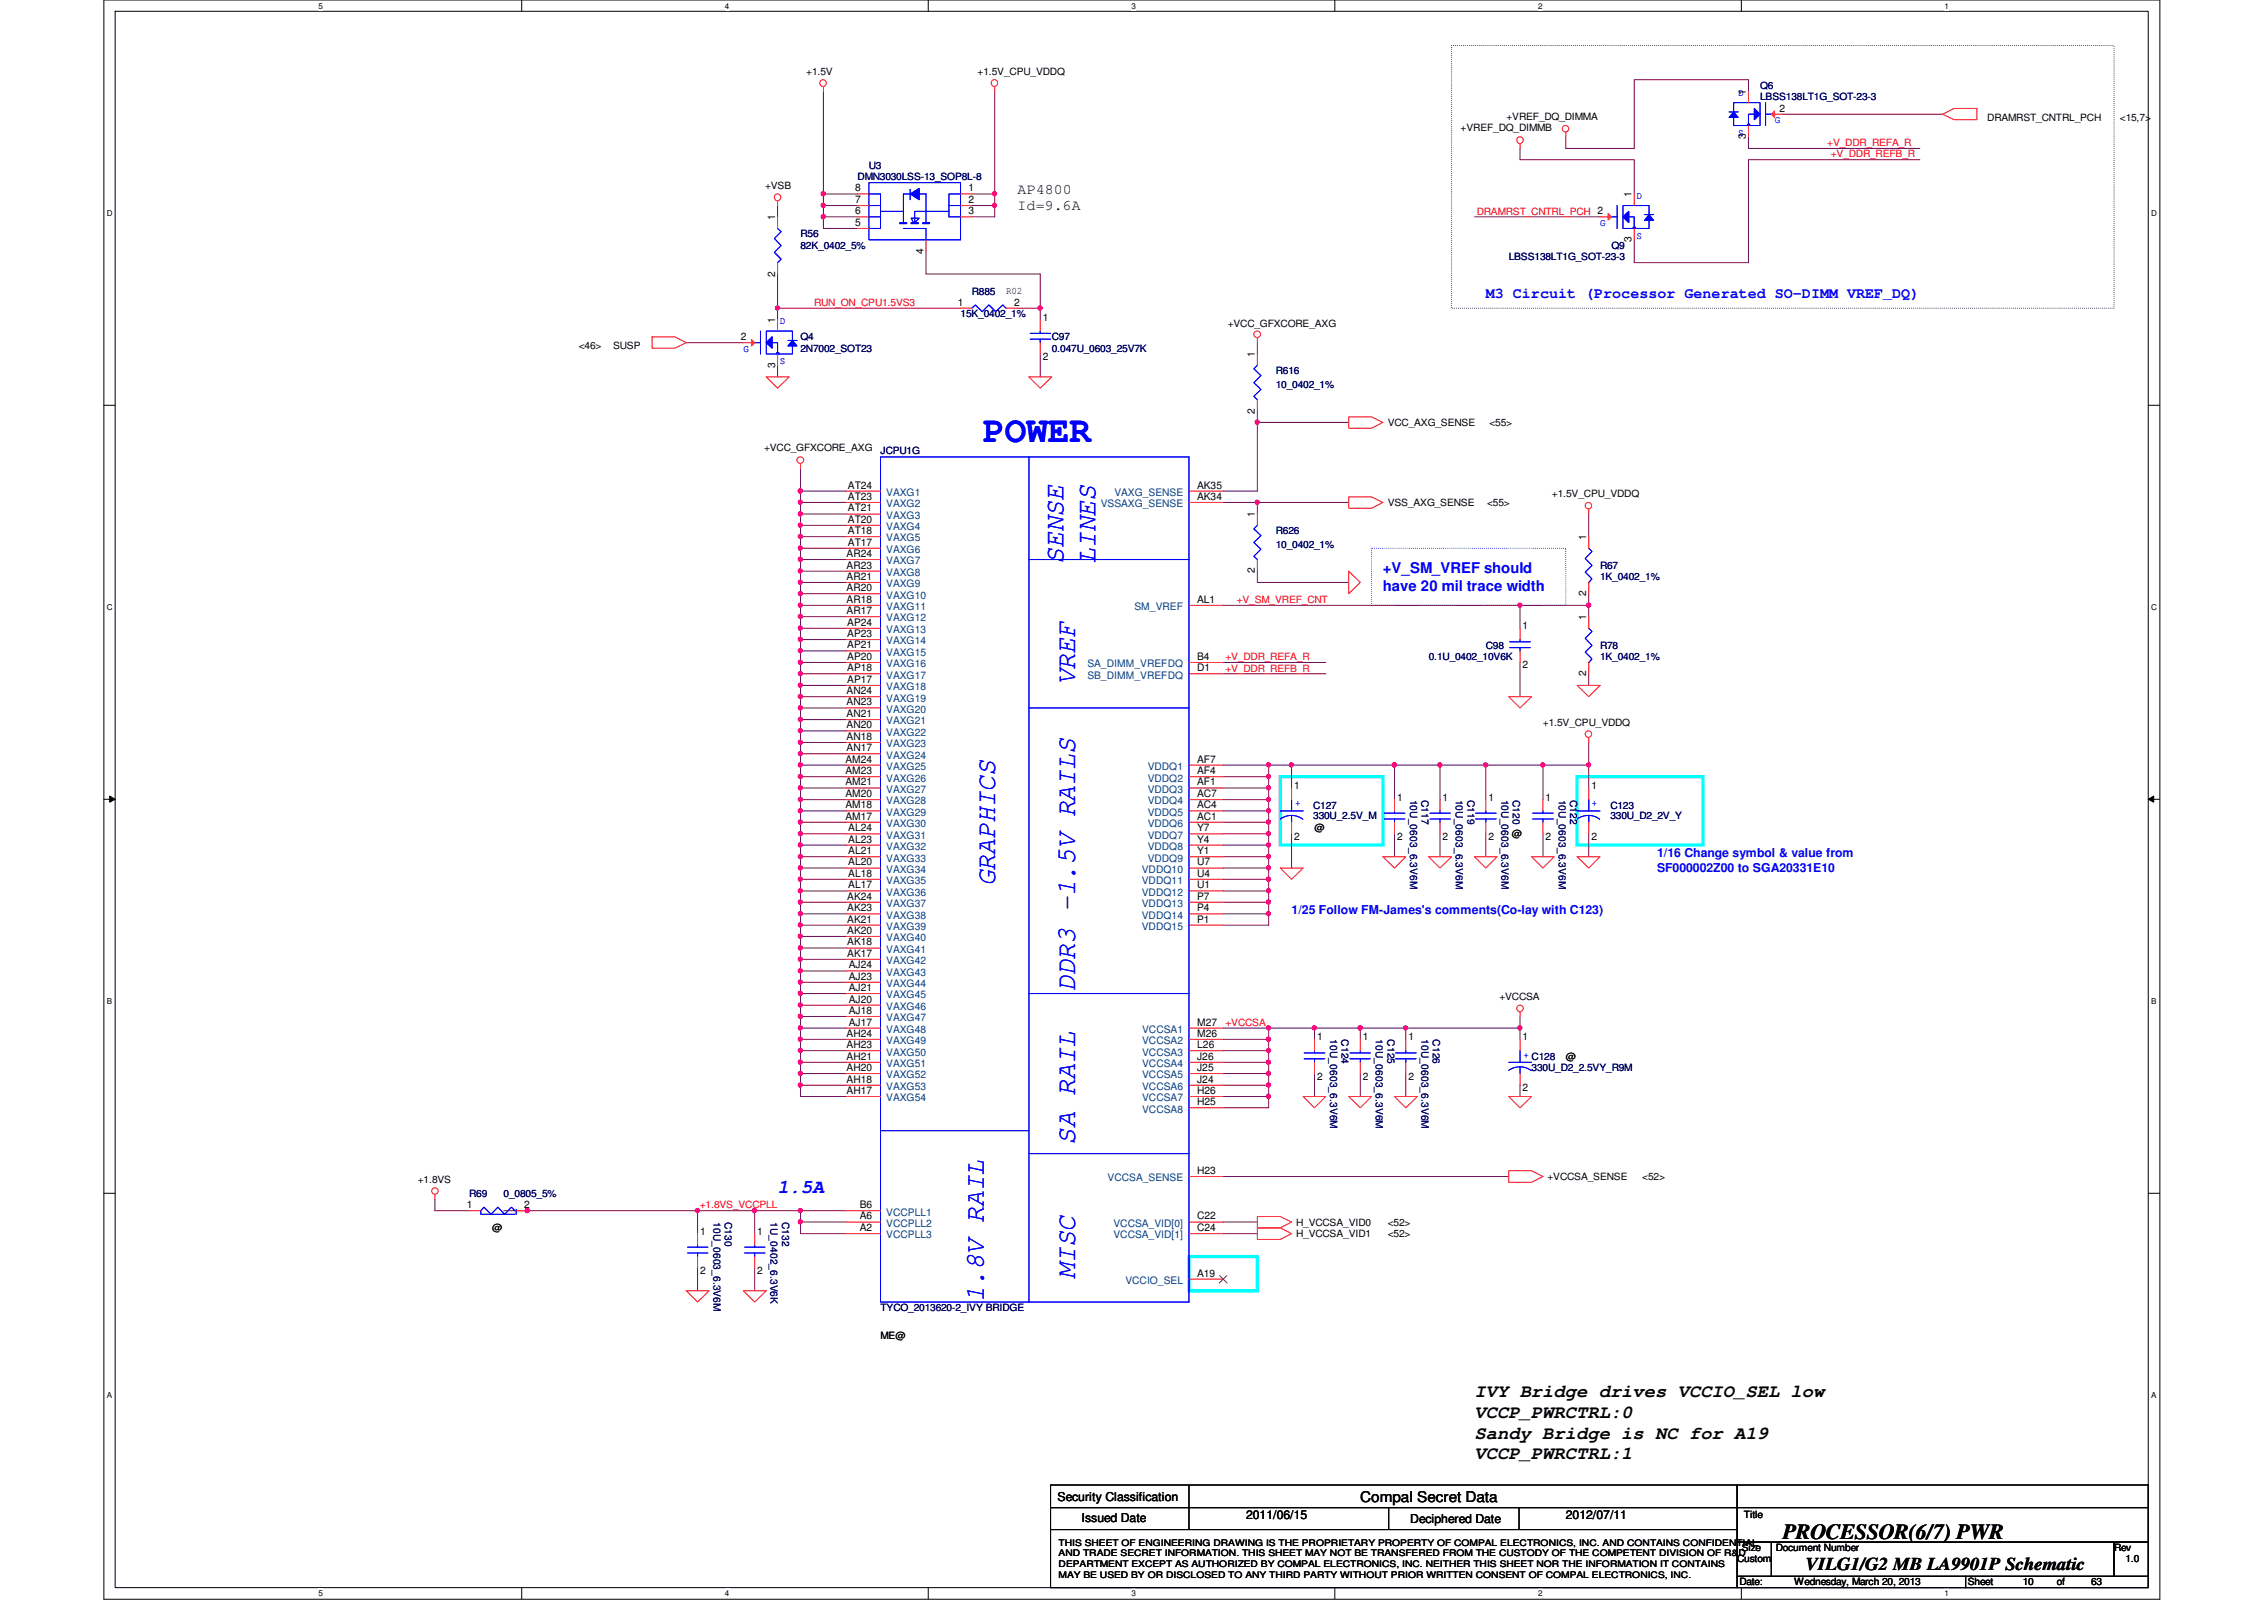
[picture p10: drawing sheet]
<svg xmlns="http://www.w3.org/2000/svg" width="297mm" height="210mm" viewBox="0 0 297 210" stroke-linecap="round" stroke-linejoin="round" font-family="sans-serif">
<defs><g id="words">
<text font-size="4.8" fill="#00f" x="129" y="58">POWER</text>
<g font-size="3.6" fill="#00f">
<text x="139.5" y="74" transform="rotate(-90 139.5 74)">SENSE</text>
<text x="143.7" y="74" transform="rotate(-90 143.7 74)">LINES</text>
<text x="141.1" y="89.9" transform="rotate(-90 141.1 89.9)">VREF</text>
<text x="130.6" y="116.3" transform="rotate(-90 130.6 116.3)">GRAPHICS</text>
<text x="141.1" y="130" transform="rotate(-90 141.1 130)">DDR3 -1.5V RAILS</text>
<text x="141.1" y="150.2" transform="rotate(-90 141.1 150.2)">SA RAIL</text>
<text x="141.1" y="167.8" transform="rotate(-90 141.1 167.8)">MISC</text>
<text x="129.1" y="170.8" transform="rotate(-90 129.1 170.8)">1.8V RAIL</text>
</g>
<text font-size="2.8" x="233.9" y="201.9">PROCESSOR(6/7) PWR</text>
<text font-size="2.5" fill="#00f" x="102" y="156.5">1.5A</text>
<g font-size="2.4">
<text x="193.5" y="183.3">IVY Bridge drives VCCIO_SEL low</text>
<text x="193.5" y="186">VCCP_PWRCTRL:0</text>
<text x="193.5" y="188.7">Sandy Bridge is NC for A19</text>
<text x="193.5" y="191.4">VCCP_PWRCTRL:1</text>
<text x="236.9" y="206">VILG1/G2 MB LA9901P Schematic</text>
</g>
<g font-size="1.9">
<text x="133.5" y="25.5">AP4800</text>
<text x="133.5" y="27.6">Id=9.6A</text>
<text x="178.5" y="197">Compal Secret Data</text>
</g>
<g font-size="1.9" fill="#00f">
<text x="194.9" y="39.1">M3 Circuit (Processor Generated SO-DIMM VREF_DQ)</text>
<text x="181.4" y="75.2">+V_SM_VREF should</text>
<text x="181.4" y="77.6">have 20 mil trace width</text>
</g>
<g font-size="1.6" fill="#00f">
<text x="217.4" y="112.4">1/16 Change symbol &amp; value from</text>
<text x="169.5" y="119.9">1/25 Follow FM-James's comments(Co-lay with C123)</text>
<text x="217.4" y="114.3">SF000002Z00 to SGA20331E10</text>
</g>
<g font-size="1.6">
<text x="138.8" y="196.8">Security Classification</text>
<text x="141.9" y="199.7">Issued Date</text>
<text x="163.5" y="199.2">2011/06/15</text>
<text x="185" y="199.9">Deciphered Date</text>
<text x="205.4" y="199.2">2012/07/11</text>
</g>
<g font-size="1.4">
<text x="229.1" y="12.4" transform="rotate(-90 229.1 12.4)">1</text>
<text x="233.5" y="14.6">2</text>
<text x="229.1" y="18.3" transform="rotate(-90 229.1 18.3)">3</text>
<text x="101.7" y="28.9" transform="rotate(-90 101.7 28.9)">1</text>
<text x="112.2" y="28.1">6</text>
<text x="112.2" y="29.6">5</text>
<text x="112.2" y="26.6">7</text>
<text x="112.2" y="25.1">8</text>
<text x="127.1" y="28.1">3</text>
<text x="127.1" y="26.6">2</text>
<text x="127.1" y="25.1">1</text>
<text x="214.1" y="25.9" transform="rotate(-90 214.1 25.9)">1</text>
<text x="121.2" y="33.3" transform="rotate(-90 121.2 33.3)">4</text>
<text x="214.1" y="31.8" transform="rotate(-90 214.1 31.8)">3</text>
<text x="101.7" y="36.3" transform="rotate(-90 101.7 36.3)">2</text>
<text x="125.7" y="40.1">1</text>
<text x="133.1" y="40.1">2</text>
<text x="97.2" y="44.6">2</text>
<text x="101.7" y="42.4" transform="rotate(-90 101.7 42.4)">1</text>
<text x="136.8" y="42.1">1</text>
<text x="136.8" y="47.2">2</text>
<text x="164.6" y="46.9" transform="rotate(-90 164.6 46.9)">1</text>
<text x="101.7" y="48.3" transform="rotate(-90 101.7 48.3)">3</text>
<text x="164.6" y="54.3" transform="rotate(-90 164.6 54.3)">2</text>
<text x="111.2" y="64.1">AT24</text>
<text x="111.2" y="65.6">AT23</text>
<text x="157.1" y="65.6">AK34</text>
<text x="157.1" y="64.1">AK35</text>
<text x="111.2" y="67.1">AT21</text>
<text x="111.2" y="68.6">AT20</text>
<text x="111.2" y="70.1">AT18</text>
<text x="111.2" y="71.6">AT17</text>
<text x="164.6" y="67.9" transform="rotate(-90 164.6 67.9)">1</text>
<text x="208.1" y="70.9" transform="rotate(-90 208.1 70.9)">1</text>
<text x="111.1" y="73.1">AR24</text>
<text x="111.1" y="74.6">AR23</text>
<text x="111.1" y="76.1">AR21</text>
<text x="111.1" y="77.6">AR20</text>
<text x="164.6" y="75.2" transform="rotate(-90 164.6 75.2)">2</text>
<text x="111.1" y="79.1">AR18</text>
<text x="111.1" y="80.6">AR17</text>
<text x="111.2" y="82.1">AP24</text>
<text x="111.2" y="83.6">AP23</text>
<text x="157.1" y="79.1">AL1</text>
<text x="199.8" y="82.5">1</text>
<text x="208.1" y="81.4" transform="rotate(-90 208.1 81.4)">1</text>
<text x="208.1" y="78.2" transform="rotate(-90 208.1 78.2)">2</text>
<text x="111.2" y="85">AP21</text>
<text x="111.2" y="86.6">AP20</text>
<text x="111.2" y="88.1">AP18</text>
<text x="111.2" y="89.6">AP17</text>
<text x="157.1" y="86.6">B4</text>
<text x="157.1" y="88.1">D1</text>
<text x="199.8" y="87.7">2</text>
<text x="208.1" y="88.7" transform="rotate(-90 208.1 88.7)">2</text>
<text x="111.1" y="91.1">AN24</text>
<text x="111.1" y="92.5">AN23</text>
<text x="111.1" y="94.1">AN21</text>
<text x="111.1" y="95.5">AN20</text>
<text x="110.9" y="100">AM24</text>
<text x="110.9" y="101.6">AM23</text>
<text x="111.1" y="97.1">AN18</text>
<text x="111.1" y="98.6">AN17</text>
<text x="157.1" y="100">AF7</text>
<text x="157.1" y="101.6">AF4</text>
<text x="110.9" y="103">AM21</text>
<text x="110.9" y="104.6">AM20</text>
<text x="110.9" y="106">AM18</text>
<text x="110.9" y="107.5">AM17</text>
<text x="157.1" y="103">AF1</text>
<text x="157.1" y="104.6">AC7</text>
<text x="157.1" y="106">AC4</text>
<text x="157.1" y="107.5">AC1</text>
<text x="169.8" y="103.5">1</text>
<text x="183.3" y="105">1</text>
<text x="189.3" y="105">1</text>
<text x="195.3" y="105">1</text>
<text x="202.8" y="105">1</text>
<text x="208.8" y="103.5">1</text>
<text x="111.3" y="109.1">AL24</text>
<text x="111.3" y="110.5">AL23</text>
<text x="111.3" y="112.1">AL21</text>
<text x="111.3" y="113.5">AL20</text>
<text x="157.1" y="113.5">U7</text>
<text x="157.1" y="109.1">Y7</text>
<text x="157.1" y="110.5">Y4</text>
<text x="157.1" y="112.1">Y1</text>
<text x="169.8" y="110.2">2</text>
<text x="183.3" y="110.2">2</text>
<text x="189.3" y="110.2">2</text>
<text x="195.3" y="110.2">2</text>
<text x="202.8" y="110.2">2</text>
<text x="208.8" y="110.2">2</text>
<text x="111.2" y="118">AK24</text>
<text x="111.2" y="119.5">AK23</text>
<text x="111.3" y="115">AL18</text>
<text x="111.3" y="116.5">AL17</text>
<text x="157.1" y="115">U4</text>
<text x="157.1" y="116.5">U1</text>
<text x="157.1" y="118">P7</text>
<text x="157.1" y="119.5">P4</text>
<text x="111.2" y="121">AK21</text>
<text x="111.2" y="122.5">AK20</text>
<text x="111.2" y="124">AK18</text>
<text x="111.2" y="125.5">AK17</text>
<text x="157.1" y="121">P1</text>
<text x="111.4" y="127">AJ24</text>
<text x="111.4" y="128.5">AJ23</text>
<text x="111.4" y="130">AJ21</text>
<text x="111.4" y="131.5">AJ20</text>
<text x="111.1" y="136">AH24</text>
<text x="111.1" y="137.5">AH23</text>
<text x="111.4" y="133">AJ18</text>
<text x="111.4" y="134.5">AJ17</text>
<text x="157.1" y="134.5">M27</text>
<text x="157.1" y="136">M26</text>
<text x="157.1" y="137.5">L26</text>
<text x="172.8" y="136.5">1</text>
<text x="178.8" y="136.5">1</text>
<text x="184.8" y="136.5">1</text>
<text x="199.8" y="136.5">1</text>
<text x="111.1" y="139">AH21</text>
<text x="111.1" y="140.5">AH20</text>
<text x="111.1" y="142">AH18</text>
<text x="111.1" y="143.5">AH17</text>
<text x="157.1" y="139">J26</text>
<text x="157.1" y="140.5">J25</text>
<text x="157.1" y="142">J24</text>
<text x="157.1" y="143.5">H26</text>
<text x="172.8" y="141.6">2</text>
<text x="178.8" y="141.6">2</text>
<text x="184.8" y="141.6">2</text>
<text x="199.8" y="143.1">2</text>
<text x="157.1" y="145">H25</text>
<text x="157.1" y="154">H23</text>
<text x="61.3" y="158.5">1</text>
<text x="68.8" y="158.5">2</text>
<text x="91.9" y="162">1</text>
<text x="99.4" y="162">1</text>
<text x="112.8" y="158.5">B6</text>
<text x="112.8" y="160">A6</text>
<text x="112.8" y="161.5">A2</text>
<text x="157.1" y="161.5">C24</text>
<text x="157.1" y="160">C22</text>
<text x="91.9" y="167.1">2</text>
<text x="99.4" y="167.1">2</text>
<text x="157.1" y="167.5">A19</text>
</g>
<g font-size="1.4" fill="#004080">
<text x="116.3" y="65.1">VAXG1</text>
<text x="146.2" y="65.1">VAXG_SENSE</text>
<text x="116.3" y="66.5">VAXG2</text>
<text x="116.3" y="68.1">VAXG3</text>
<text x="116.3" y="69.6">VAXG4</text>
<text x="116.3" y="71">VAXG5</text>
<text x="144.4" y="66.5">VSSAXG_SENSE</text>
<text x="116.3" y="72.6">VAXG6</text>
<text x="116.3" y="74">VAXG7</text>
<text x="116.3" y="75.6">VAXG8</text>
<text x="116.3" y="77">VAXG9</text>
<text x="116.3" y="78.5">VAXG10</text>
<text x="116.3" y="80.1">VAXG11</text>
<text x="116.3" y="81.5">VAXG12</text>
<text x="116.3" y="83.1">VAXG13</text>
<text x="148.8" y="80.1">SM_VREF</text>
<text x="116.3" y="84.5">VAXG14</text>
<text x="116.3" y="86">VAXG15</text>
<text x="116.3" y="87.5">VAXG16</text>
<text x="116.3" y="89">VAXG17</text>
<text x="142.7" y="87.5">SA_DIMM_VREFDQ</text>
<text x="142.7" y="89">SB_DIMM_VREFDQ</text>
<text x="116.3" y="90.6">VAXG18</text>
<text x="116.3" y="92">VAXG19</text>
<text x="116.3" y="93.5">VAXG20</text>
<text x="116.3" y="95">VAXG21</text>
<text x="116.3" y="96.5">VAXG22</text>
<text x="116.3" y="98">VAXG23</text>
<text x="116.3" y="99.5">VAXG24</text>
<text x="116.3" y="101">VAXG25</text>
<text x="150.6" y="101">VDDQ1</text>
<text x="116.3" y="102.5">VAXG26</text>
<text x="116.3" y="104">VAXG27</text>
<text x="116.3" y="105.5">VAXG28</text>
<text x="116.3" y="107">VAXG29</text>
<text x="150.6" y="102.5">VDDQ2</text>
<text x="150.6" y="104">VDDQ3</text>
<text x="150.6" y="105.5">VDDQ4</text>
<text x="150.6" y="107">VDDQ5</text>
<text x="116.3" y="108.5">VAXG30</text>
<text x="116.3" y="110">VAXG31</text>
<text x="116.3" y="111.5">VAXG32</text>
<text x="116.3" y="113">VAXG33</text>
<text x="150.6" y="108.5">VDDQ6</text>
<text x="150.6" y="110">VDDQ7</text>
<text x="150.6" y="111.5">VDDQ8</text>
<text x="150.6" y="113">VDDQ9</text>
<text x="116.3" y="114.5">VAXG34</text>
<text x="116.3" y="116">VAXG35</text>
<text x="116.3" y="117.5">VAXG36</text>
<text x="116.3" y="119">VAXG37</text>
<text x="149.8" y="116">VDDQ11</text>
<text x="149.8" y="117.5">VDDQ12</text>
<text x="149.8" y="119">VDDQ13</text>
<text x="149.8" y="114.5">VDDQ10</text>
<text x="116.3" y="120.5">VAXG38</text>
<text x="116.3" y="122">VAXG39</text>
<text x="116.3" y="123.5">VAXG40</text>
<text x="116.3" y="125">VAXG41</text>
<text x="149.8" y="120.5">VDDQ14</text>
<text x="149.8" y="122">VDDQ15</text>
<text x="116.3" y="126.5">VAXG42</text>
<text x="116.3" y="128">VAXG43</text>
<text x="116.3" y="129.5">VAXG44</text>
<text x="116.3" y="131">VAXG45</text>
<text x="116.3" y="132.5">VAXG46</text>
<text x="116.3" y="134">VAXG47</text>
<text x="116.3" y="135.5">VAXG48</text>
<text x="116.3" y="137">VAXG49</text>
<text x="149.9" y="135.5">VCCSA1</text>
<text x="149.9" y="137">VCCSA2</text>
<text x="116.3" y="138.5">VAXG50</text>
<text x="116.3" y="140">VAXG51</text>
<text x="116.3" y="141.5">VAXG52</text>
<text x="116.3" y="143">VAXG53</text>
<text x="149.9" y="138.5">VCCSA3</text>
<text x="149.9" y="140">VCCSA4</text>
<text x="149.9" y="141.5">VCCSA5</text>
<text x="149.9" y="143">VCCSA6</text>
<text x="116.3" y="144.5">VAXG54</text>
<text x="149.9" y="144.5">VCCSA7</text>
<text x="149.9" y="146">VCCSA8</text>
<text x="145.3" y="155">VCCSA_SENSE</text>
<text x="116.3" y="159.5">VCCPLL1</text>
<text x="116.3" y="161">VCCPLL2</text>
<text x="146.1" y="161">VCCSA_VID[0]</text>
<text x="116.3" y="162.5">VCCPLL3</text>
<text x="146.1" y="162.5">VCCSA_VID[1]</text>
<text x="147.7" y="168.4">VCCIO_SEL</text>
</g>
<g font-size="1.3">
<text x="105.8" y="9.9">+1.5V</text>
<text x="128.3" y="9.9">+1.5V_CPU_VDDQ</text>
<text x="191.6" y="17.2">+VREF_DQ_DIMMB</text>
<text x="197.7" y="15.7">+VREF_DQ_DIMMA</text>
<text x="260.7" y="15.9">DRAMRST_CNTRL_PCH</text>
<text x="278.1" y="15.9">&lt;15,7&gt;</text>
<text x="100.4" y="24.8">+VSB</text>
<text x="132" y="38.5">R02</text>
<text x="75.9" y="45.8">&lt;46&gt;</text>
<text x="80.4" y="45.8">SUSP</text>
<text x="161.1" y="42.8">+VCC_GFXCORE_AXG</text>
<text x="100.2" y="59.2">+VCC_GFXCORE_AXG</text>
<text x="182.1" y="55.9">VCC_AXG_SENSE</text>
<text x="195.4" y="55.9">&lt;55&gt;</text>
<text x="203.6" y="65.2">+1.5V_CPU_VDDQ</text>
<text x="182.1" y="66.4">VSS_AXG_SENSE</text>
<text x="195.1" y="66.4">&lt;55&gt;</text>
<text x="202.4" y="95.3">+1.5V_CPU_VDDQ</text>
<text x="172.5" y="109.1">@</text>
<text x="198.4" y="109.8">@</text>
<text x="196.7" y="131.2">+VCCSA</text>
<text x="205.4" y="139">@</text>
<text x="54.8" y="155.2">+1.8VS</text>
<text x="203" y="154.8">+VCCSA_SENSE</text>
<text x="215.5" y="154.8">&lt;52&gt;</text>
<text x="64.6" y="161.5">@</text>
<text x="170" y="160.8">H_VCCSA_VID0</text>
<text x="182.1" y="160.8">&lt;52&gt;</text>
<text x="170" y="162.3">H_VCCSA_VID1</text>
<text x="182.1" y="162.3">&lt;52&gt;</text>
<text x="115.5" y="175.6">ME@</text>
<text x="228.5" y="203.5">Size</text>
<text x="228.8" y="199.1">Title</text>
<text x="233" y="203.5">Document Number</text>
<text x="277.4" y="203.5">Rev</text>
<text x="227.9" y="205">Custom</text>
<text x="228.2" y="208">Date:</text>
<text x="235.4" y="208">Wednesday, March 20, 2013</text>
<text x="258.2" y="208">Sheet</text>
<text x="265.4" y="208">10</text>
<text x="269.9" y="208">of</text>
<text x="274.4" y="208">63</text>
<text x="278.8" y="205">1.0</text>
</g>
<g font-size="1.3" fill="#000080">
<text x="230.9" y="11.6">Q6</text>
<text x="230.9" y="13.2">LBSS138LT1G_SOT-23-3</text>
<text x="112.5" y="23.7">DMN3030LSS-13_SOP8L-8</text>
<text x="114" y="22.1">U3</text>
<text x="105" y="31.2">R56</text>
<text x="105" y="32.6">82K_0402_5%</text>
<text x="197.9" y="34.1">LBSS138LT1G_SOT-23-3</text>
<text x="211.4" y="32.6">Q9</text>
<text x="126" y="41.6">15K_0402_1%</text>
<text x="127.5" y="38.7">R885</text>
<text x="105" y="44.6">Q4</text>
<text x="105" y="46.1">2N7002_SOT23</text>
<text x="138" y="44.6">C97</text>
<text x="138" y="46.1">0.047U_0603_25V7K</text>
<text x="167.4" y="49.1">R616</text>
<text x="167.4" y="50.9">10_0402_1%</text>
<text x="115.5" y="59.6">JCPU1G</text>
<text x="167.4" y="70.1">R626</text>
<text x="167.4" y="71.9">10_0402_1%</text>
<text x="209.9" y="74.6">R67</text>
<text x="209.9" y="76.1">1K_0402_1%</text>
<text x="187.4" y="86.6">0.1U_0402_10V6K</text>
<text x="194.9" y="85.1">C98</text>
<text x="209.9" y="85.1">R78</text>
<text x="209.9" y="86.6">1K_0402_1%</text>
<text x="172.3" y="106.1">C127</text>
<text x="172.3" y="107.4">330U_2.5V_M</text>
<text x="185" y="104.9" transform="rotate(90 185 104.9)">10U_0603_6.3V6M</text>
<text x="186.5" y="104.9" transform="rotate(90 186.5 104.9)">C117</text>
<text x="191" y="104.9" transform="rotate(90 191 104.9)">10U_0603_6.3V6M</text>
<text x="192.5" y="104.9" transform="rotate(90 192.5 104.9)">C119</text>
<text x="197" y="104.9" transform="rotate(90 197 104.9)">10U_0603_6.3V6M</text>
<text x="198.5" y="104.9" transform="rotate(90 198.5 104.9)">C120</text>
<text x="204.5" y="104.9" transform="rotate(90 204.5 104.9)">10U_0603_6.3V6M</text>
<text x="206" y="104.9" transform="rotate(90 206 104.9)">C122</text>
<text x="211.3" y="106.1">C123</text>
<text x="211.3" y="107.4">330U_D2_2V_Y</text>
<text x="174.5" y="136.4" transform="rotate(90 174.5 136.4)">10U_0603_6.3V6M</text>
<text x="176" y="136.4" transform="rotate(90 176 136.4)">C124</text>
<text x="180.5" y="136.4" transform="rotate(90 180.5 136.4)">10U_0603_6.3V6M</text>
<text x="182" y="136.4" transform="rotate(90 182 136.4)">C125</text>
<text x="186.5" y="136.4" transform="rotate(90 186.5 136.4)">10U_0603_6.3V6M</text>
<text x="188" y="136.4" transform="rotate(90 188 136.4)">C126</text>
<text x="201" y="140.5">330U_D2_2.5VY_R9M</text>
<text x="61.5" y="157">R69</text>
<text x="66.1" y="157">0_0805_5%</text>
<text x="93.6" y="160.3" transform="rotate(90 93.6 160.3)">10U_0603_6.3V6M</text>
<text x="95.1" y="160.3" transform="rotate(90 95.1 160.3)">C130</text>
<text x="101.1" y="160.3" transform="rotate(90 101.1 160.3)">1U_0402_6.3V6K</text>
<text x="102.6" y="160.3" transform="rotate(90 102.6 160.3)">C132</text>
<text x="115.5" y="172">TYCO_2013620-2_IVY BRIDGE</text>
</g>
<g font-size="1.3" fill="#00f">
<text x="228" y="12.6">D</text>
<text x="228" y="17.8">S</text>
<text x="232.9" y="16.2">G</text>
<text x="209.9" y="29.7">G</text>
<text x="214.7" y="26.1">D</text>
<text x="214.7" y="31.3">S</text>
<text x="97.5" y="46.1">G</text>
<text x="102.3" y="42.5">D</text>
<text x="102.3" y="47.8">S</text>
<text x="169.9" y="105.8">+</text>
<text x="208.9" y="105.8">+</text>
<text x="199.9" y="138.8">+ C128</text>
</g>
<g font-size="1.3" fill="#f00">
<text x="239.7" y="19.2">+V_DDR_REFA_R</text>
<text x="240.2" y="20.7">+V_DDR_REFB_R</text>
<text x="193.8" y="28.2">DRAMRST_CNTRL_PCH 2</text>
<text x="106.8" y="40.1">RUN_ON_CPU1.5VS3</text>
<text x="162.3" y="79.1">+V_SM_VREF_CNT</text>
<text x="160.8" y="88.1">+V_DDR_REFB_R</text>
<text x="160.8" y="86.6">+V_DDR_REFA_R</text>
<text x="160.8" y="134.6">+VCCSA</text>
<text x="91.8" y="158.5">+1.8VS_VCCPLL</text>
</g>
<g font-size="1.2">
<text x="138.9" y="202.8">THIS SHEET OF ENGINEERING DRAWING IS THE PROPRIETARY PROPERTY OF COMPAL ELECTRONICS, INC. AND CONTAINS CONFIDENTIAL</text>
<text x="138.9" y="207">MAY BE USED BY OR DISCLOSED TO ANY THIRD PARTY WITHOUT PRIOR WRITTEN CONSENT OF COMPAL ELECTRONICS, INC.</text>
<text x="138.9" y="204.2">AND TRADE SECRET INFORMATION. THIS SHEET MAY NOT BE TRANSFERED FROM THE CUSTODY OF THE COMPETENT DIVISION OF R&amp;D</text>
<text x="138.9" y="205.6">DEPARTMENT EXCEPT AS AUTHORIZED BY COMPAL ELECTRONICS, INC. NEITHER THIS SHEET NOR THE INFORMATION IT CONTAINS</text>
</g>
<g font-size="1.1">
<text x="41.8" y="1.1">5</text>
<text x="95.1" y="1.1">4</text>
<text x="148.5" y="1.1">3</text>
<text x="201.8" y="1.1">2</text>
<text x="255.1" y="1.1">1</text>
<text x="14" y="28.3">D</text>
<text x="282.2" y="28.3">D</text>
<text x="14" y="80">C</text>
<text x="282.2" y="80">C</text>
<text x="14" y="131.7">B</text>
<text x="282.2" y="131.7">B</text>
<text x="14" y="183.3">A</text>
<text x="282.2" y="183.3">A</text>
<text x="41.8" y="209.4">5</text>
<text x="95.1" y="209.4">4</text>
<text x="148.5" y="209.4">3</text>
<text x="201.8" y="209.4">2</text>
<text x="255.1" y="209.4">1</text>
</g>
</g></defs>
<path d="M13.6 0h269.8v209.8h-269.8zM15.1 1.5h266.8v206.8h-266.8z" fill="none" stroke="#000" stroke-width=".13"/>
<g fill="#fff">
<path d="M41.8 .2h.6v1.2h-.6z"/>
<path d="M41.8 208.4h.6v1.2h-.6z"/>
</g>
<path d="M68.4 0v1.5M68.4 208.3v1.5" fill="none" stroke="#000" stroke-width=".13"/>
<g fill="#fff">
<path d="M95.1 .2h.6v1.2h-.6z"/>
<path d="M95.1 208.4h.6v1.2h-.6z"/>
</g>
<path d="M121.8 0v1.5M121.8 208.3v1.5" fill="none" stroke="#000" stroke-width=".13"/>
<g fill="#fff">
<path d="M148.5 .2h.6v1.2h-.6z"/>
<path d="M148.5 208.4h.6v1.2h-.6z"/>
</g>
<path d="M175.1 0v1.5M175.1 208.3v1.5" fill="none" stroke="#000" stroke-width=".13"/>
<g fill="#fff">
<path d="M201.8 .2h.6v1.2h-.6z"/>
<path d="M201.8 208.4h.6v1.2h-.6z"/>
</g>
<path d="M228.5 0v1.5M228.5 208.3v1.5" fill="none" stroke="#000" stroke-width=".13"/>
<g fill="#fff">
<path d="M255.1 .2h.6v1.2h-.6z"/>
<path d="M255.1 208.4h.6v1.2h-.6z"/>
<path d="M14 27.3h.8v1.2h-.8z"/>
<path d="M282.2 27.3h.8v1.2h-.8z"/>
<path d="M14 79h.8v1.2h-.8z"/>
<path d="M282.2 79h.8v1.2h-.8z"/>
</g>
<path d="M13.6 53.2h1.5M281.9 53.2h1.4" fill="none" stroke="#000" stroke-width=".13"/>
<g fill="#fff">
<path d="M14 130.7h.7v1.2h-.7z"/>
<path d="M282.2 130.7h.8v1.2h-.8z"/>
</g>
<path d="M13.6 104.9h1.5M14.4 104.4l.7 .5-.7 .3zM281.9 104.9l.7-.5v.8zM281.9 104.9h1.4" fill="none" stroke="#000" stroke-width=".13"/>
<path d="M14.4 104.4l.7 .5-.7 .3zM281.9 104.9l.7-.5v.8z" fill="#000"/>
<g fill="#fff">
<path d="M14 182.4h.7v1.2h-.7z"/>
<path d="M282.2 182.4h.8v1.2h-.8z"/>
</g>
<path d="M13.6 156.5h1.5M281.9 156.5h1.4" fill="none" stroke="#000" stroke-width=".13"/>
<path d="M190.5 6h86.9v34.4h-86.9z" fill="none" stroke="#000" stroke-width=".13" stroke-dasharray="0 .3"/>
<path d="M180 71.9h25.4v7.5h-25.4z" fill="none" stroke="#00f" stroke-width=".13" stroke-dasharray="0 .3"/>
<path d="M168 101.9h13.4v9h-13.4zM206.9 101.9h16.5v9h-16.5zM156 164.8h9v4.5h-9z" fill="none" stroke="#0ff" stroke-width=".42"/>
<path d="M166.5 112.4v1.5" fill="none" stroke="#800040" stroke-width=".13"/>
<circle cx="166.4" cy="112.4" r=".29" fill="#f0f"/>
<circle cx="166.4" cy="112.4" r=".29" fill="none" stroke="#f0f" stroke-width=".13"/>
<path d="M183 100.4h5.9v4.5M188.9 109.4v3M208.4 109.4v3" fill="none" stroke="#800040" stroke-width=".13"/>
<circle cx="188.9" cy="100.3" r=".29" fill="#f0f"/>
<circle cx="188.9" cy="100.3" r=".29" fill="none" stroke="#f0f" stroke-width=".13"/>
<path d="M202.4 100.4v4.5" fill="none" stroke="#800040" stroke-width=".13"/>
<circle cx="202.4" cy="100.3" r=".29" fill="#f0f"/>
<circle cx="202.4" cy="100.3" r=".29" fill="none" stroke="#f0f" stroke-width=".13"/>
<path d="M188.9 100.4h6v4.5M202.4 100.4h6M202.4 109.4v3" fill="none" stroke="#800040" stroke-width=".13"/>
<circle cx="194.9" cy="100.3" r=".29" fill="#f0f"/>
<circle cx="194.9" cy="100.3" r=".29" fill="none" stroke="#f0f" stroke-width=".13"/>
<path d="M160.5 103.4h6M160.5 107.9h6M160.5 109.4h6M160.5 101.9h6M160.5 110.9h6M160.5 113.9h6M194.9 109.4v3" fill="none" stroke="#800040" stroke-width=".13"/>
<circle cx="166.4" cy="113.9" r=".29" fill="#f0f"/>
<circle cx="166.4" cy="113.9" r=".29" fill="none" stroke="#f0f" stroke-width=".13"/>
<path d="M160.5 112.4h6M166.5 100.4v1.5M166.5 109.4v1.5" fill="none" stroke="#800040" stroke-width=".13"/>
<circle cx="166.4" cy="109.4" r=".29" fill="#f0f"/>
<circle cx="166.4" cy="109.4" r=".29" fill="none" stroke="#f0f" stroke-width=".13"/>
<path d="M166.5 107.9v1.5" fill="none" stroke="#800040" stroke-width=".13"/>
<circle cx="166.4" cy="107.8" r=".29" fill="#f0f"/>
<circle cx="166.4" cy="107.8" r=".29" fill="none" stroke="#f0f" stroke-width=".13"/>
<path d="M166.5 106.4v1.5" fill="none" stroke="#800040" stroke-width=".13"/>
<circle cx="166.4" cy="106.4" r=".29" fill="#f0f"/>
<circle cx="166.4" cy="106.4" r=".29" fill="none" stroke="#f0f" stroke-width=".13"/>
<path d="M166.5 103.4v1.5" fill="none" stroke="#800040" stroke-width=".13"/>
<circle cx="166.4" cy="103.4" r=".29" fill="#f0f"/>
<circle cx="166.4" cy="103.4" r=".29" fill="none" stroke="#f0f" stroke-width=".13"/>
<path d="M166.5 104.9v1.5" fill="none" stroke="#800040" stroke-width=".13"/>
<circle cx="166.4" cy="104.9" r=".29" fill="#f0f"/>
<circle cx="166.4" cy="104.9" r=".29" fill="none" stroke="#f0f" stroke-width=".13"/>
<path d="M160.5 118.4h6M160.5 116.9h6M166.5 110.9v1.5" fill="none" stroke="#800040" stroke-width=".13"/>
<circle cx="166.4" cy="110.8" r=".29" fill="#f0f"/>
<circle cx="166.4" cy="110.8" r=".29" fill="none" stroke="#f0f" stroke-width=".13"/>
<path d="M166.5 101.9v1.5" fill="none" stroke="#800040" stroke-width=".13"/>
<circle cx="166.4" cy="101.9" r=".29" fill="#f0f"/>
<circle cx="166.4" cy="101.9" r=".29" fill="none" stroke="#f0f" stroke-width=".13"/>
<path d="M160.5 104.9h6M160.5 106.4h6M166.5 115.4v1.5M166.5 118.4v1.5" fill="none" stroke="#800040" stroke-width=".13"/>
<circle cx="166.4" cy="118.3" r=".29" fill="#f0f"/>
<circle cx="166.4" cy="118.3" r=".29" fill="none" stroke="#f0f" stroke-width=".13"/>
<path d="M166.5 116.9v1.5" fill="none" stroke="#800040" stroke-width=".13"/>
<circle cx="166.4" cy="116.9" r=".29" fill="#f0f"/>
<circle cx="166.4" cy="116.9" r=".29" fill="none" stroke="#f0f" stroke-width=".13"/>
<path d="M166.5 113.9v1.5M166.5 119.9v1.5" fill="none" stroke="#800040" stroke-width=".13"/>
<circle cx="166.4" cy="119.9" r=".29" fill="#f0f"/>
<circle cx="166.4" cy="119.9" r=".29" fill="none" stroke="#f0f" stroke-width=".13"/>
<path d="M160.5 115.4h6" fill="none" stroke="#800040" stroke-width=".13"/>
<circle cx="166.4" cy="115.3" r=".29" fill="#f0f"/>
<circle cx="166.4" cy="115.3" r=".29" fill="none" stroke="#f0f" stroke-width=".13"/>
<path d="M160.5 119.9h6M169.5 100.4h13.5M160.5 121.4h6" fill="none" stroke="#800040" stroke-width=".13"/>
<circle cx="182.9" cy="100.3" r=".29" fill="#f0f"/>
<circle cx="182.9" cy="100.3" r=".29" fill="none" stroke="#f0f" stroke-width=".13"/>
<path d="M160.5 100.4h6" fill="none" stroke="#800040" stroke-width=".13"/>
<circle cx="166.4" cy="100.3" r=".29" fill="#f0f"/>
<circle cx="166.4" cy="100.3" r=".29" fill="none" stroke="#f0f" stroke-width=".13"/>
<path d="M183 109.4v3M183 100.4v4.5" fill="none" stroke="#800040" stroke-width=".13"/>
<circle cx="182.9" cy="100.3" r=".29" fill="#f0f"/>
<circle cx="182.9" cy="100.3" r=".29" fill="none" stroke="#f0f" stroke-width=".13"/>
<path d="M208.4 100.4v3" fill="none" stroke="#800040" stroke-width=".13"/>
<circle cx="208.4" cy="100.3" r=".29" fill="#f0f"/>
<circle cx="208.4" cy="100.3" r=".29" fill="none" stroke="#f0f" stroke-width=".13"/>
<path d="M105 74.9h6M105 89.9v1.5M194.9 100.4h7.5" fill="none" stroke="#800040" stroke-width=".13"/>
<circle cx="105" cy="89.9" r=".29" fill="#f0f"/>
<circle cx="105" cy="89.9" r=".29" fill="none" stroke="#f0f" stroke-width=".13"/>
<path d="M105 73.4h6M105 67.4h6M105 88.4v1.5" fill="none" stroke="#800040" stroke-width=".13"/>
<circle cx="105" cy="88.4" r=".29" fill="#f0f"/>
<circle cx="105" cy="88.4" r=".29" fill="none" stroke="#f0f" stroke-width=".13"/>
<path d="M105 71.9h6M105 76.4v1.5h6" fill="none" stroke="#800040" stroke-width=".13"/>
<circle cx="105" cy="76.4" r=".29" fill="#f0f"/>
<circle cx="105" cy="76.4" r=".29" fill="none" stroke="#f0f" stroke-width=".13"/>
<path d="M105 77.9v1.5" fill="none" stroke="#800040" stroke-width=".13"/>
<circle cx="105" cy="77.9" r=".29" fill="#f0f"/>
<circle cx="105" cy="77.9" r=".29" fill="none" stroke="#f0f" stroke-width=".13"/>
<path d="M105 65.9v1.5" fill="none" stroke="#800040" stroke-width=".13"/>
<circle cx="105" cy="65.9" r=".29" fill="#f0f"/>
<circle cx="105" cy="65.9" r=".29" fill="none" stroke="#f0f" stroke-width=".13"/>
<path d="M105 67.4v1.5" fill="none" stroke="#800040" stroke-width=".13"/>
<circle cx="105" cy="67.4" r=".29" fill="#f0f"/>
<circle cx="105" cy="67.4" r=".29" fill="none" stroke="#f0f" stroke-width=".13"/>
<path d="M105 70.4v1.5" fill="none" stroke="#800040" stroke-width=".13"/>
<circle cx="105" cy="70.4" r=".29" fill="#f0f"/>
<circle cx="105" cy="70.4" r=".29" fill="none" stroke="#f0f" stroke-width=".13"/>
<path d="M105 71.9v1.5" fill="none" stroke="#800040" stroke-width=".13"/>
<circle cx="105" cy="71.9" r=".29" fill="#f0f"/>
<circle cx="105" cy="71.9" r=".29" fill="none" stroke="#f0f" stroke-width=".13"/>
<path d="M105 92.9v1.5" fill="none" stroke="#800040" stroke-width=".13"/>
<circle cx="105" cy="92.9" r=".29" fill="#f0f"/>
<circle cx="105" cy="92.9" r=".29" fill="none" stroke="#f0f" stroke-width=".13"/>
<path d="M105 68.9v1.5" fill="none" stroke="#800040" stroke-width=".13"/>
<circle cx="105" cy="68.9" r=".29" fill="#f0f"/>
<circle cx="105" cy="68.9" r=".29" fill="none" stroke="#f0f" stroke-width=".13"/>
<path d="M105 91.4v1.5" fill="none" stroke="#800040" stroke-width=".13"/>
<circle cx="105" cy="91.4" r=".29" fill="#f0f"/>
<circle cx="105" cy="91.4" r=".29" fill="none" stroke="#f0f" stroke-width=".13"/>
<path d="M105 94.4v1.5" fill="none" stroke="#800040" stroke-width=".13"/>
<circle cx="105" cy="94.4" r=".29" fill="#f0f"/>
<circle cx="105" cy="94.4" r=".29" fill="none" stroke="#f0f" stroke-width=".13"/>
<path d="M105 86.9v1.5" fill="none" stroke="#800040" stroke-width=".13"/>
<circle cx="105" cy="86.9" r=".29" fill="#f0f"/>
<circle cx="105" cy="86.9" r=".29" fill="none" stroke="#f0f" stroke-width=".13"/>
<path d="M105 73.4v1.5" fill="none" stroke="#800040" stroke-width=".13"/>
<circle cx="105" cy="73.4" r=".29" fill="#f0f"/>
<circle cx="105" cy="73.4" r=".29" fill="none" stroke="#f0f" stroke-width=".13"/>
<path d="M105 74.9v1.5" fill="none" stroke="#800040" stroke-width=".13"/>
<circle cx="105" cy="74.9" r=".29" fill="#f0f"/>
<circle cx="105" cy="74.9" r=".29" fill="none" stroke="#f0f" stroke-width=".13"/>
<path d="M105 95.9v1.5" fill="none" stroke="#800040" stroke-width=".13"/>
<circle cx="105" cy="95.9" r=".29" fill="#f0f"/>
<circle cx="105" cy="95.9" r=".29" fill="none" stroke="#f0f" stroke-width=".13"/>
<path d="M105 83.9v1.5" fill="none" stroke="#800040" stroke-width=".13"/>
<circle cx="105" cy="83.9" r=".29" fill="#f0f"/>
<circle cx="105" cy="83.9" r=".29" fill="none" stroke="#f0f" stroke-width=".13"/>
<path d="M105 79.4v1.5" fill="none" stroke="#800040" stroke-width=".13"/>
<circle cx="105" cy="79.4" r=".29" fill="#f0f"/>
<circle cx="105" cy="79.4" r=".29" fill="none" stroke="#f0f" stroke-width=".13"/>
<path d="M105 82.4v1.5" fill="none" stroke="#800040" stroke-width=".13"/>
<circle cx="105" cy="82.4" r=".29" fill="#f0f"/>
<circle cx="105" cy="82.4" r=".29" fill="none" stroke="#f0f" stroke-width=".13"/>
<path d="M105 70.4h6M105 68.9h6M105 64.4v1.5M105 80.9v1.5M105 85.4v1.5" fill="none" stroke="#800040" stroke-width=".13"/>
<circle cx="105" cy="85.4" r=".29" fill="#f0f"/>
<circle cx="105" cy="85.4" r=".29" fill="none" stroke="#f0f" stroke-width=".13"/>
<path d="M105 65.9h6M105 64.4h6" fill="none" stroke="#800040" stroke-width=".13"/>
<circle cx="105" cy="64.4" r=".29" fill="#f0f"/>
<circle cx="105" cy="64.4" r=".29" fill="none" stroke="#f0f" stroke-width=".13"/>
<path d="M105 92.9h6M105 89.9h6M105 83.9h6M105 80.9h6" fill="none" stroke="#800040" stroke-width=".13"/>
<circle cx="105" cy="80.9" r=".29" fill="#f0f"/>
<circle cx="105" cy="80.9" r=".29" fill="none" stroke="#f0f" stroke-width=".13"/>
<path d="M105 97.4h6" fill="none" stroke="#800040" stroke-width=".13"/>
<circle cx="105" cy="97.4" r=".29" fill="#f0f"/>
<circle cx="105" cy="97.4" r=".29" fill="none" stroke="#f0f" stroke-width=".13"/>
<path d="M105 79.4h6M105 76.4h6M105 94.4h6M105 95.9h6M105 91.4h6M105 82.4h6M105 88.4h6M105 86.9h6M105 85.4h6M105 109.4h6M105 104.9v1.5h6" fill="none" stroke="#800040" stroke-width=".13"/>
<circle cx="105" cy="104.9" r=".29" fill="#f0f"/>
<circle cx="105" cy="104.9" r=".29" fill="none" stroke="#f0f" stroke-width=".13"/>
<path d="M105 101.9h6M105 112.4v1.5" fill="none" stroke="#800040" stroke-width=".13"/>
<circle cx="105" cy="112.4" r=".29" fill="#f0f"/>
<circle cx="105" cy="112.4" r=".29" fill="none" stroke="#f0f" stroke-width=".13"/>
<path d="M105 101.9v1.5" fill="none" stroke="#800040" stroke-width=".13"/>
<circle cx="105" cy="101.9" r=".29" fill="#f0f"/>
<circle cx="105" cy="101.9" r=".29" fill="none" stroke="#f0f" stroke-width=".13"/>
<path d="M105 100.4v1.5" fill="none" stroke="#800040" stroke-width=".13"/>
<circle cx="105" cy="100.3" r=".29" fill="#f0f"/>
<circle cx="105" cy="100.3" r=".29" fill="none" stroke="#f0f" stroke-width=".13"/>
<path d="M105 103.4v1.5" fill="none" stroke="#800040" stroke-width=".13"/>
<circle cx="105" cy="103.4" r=".29" fill="#f0f"/>
<circle cx="105" cy="103.4" r=".29" fill="none" stroke="#f0f" stroke-width=".13"/>
<path d="M105 112.4h6M105 107.9h6M105 103.4h6M105 113.9v1.5" fill="none" stroke="#800040" stroke-width=".13"/>
<circle cx="105" cy="113.9" r=".29" fill="#f0f"/>
<circle cx="105" cy="113.9" r=".29" fill="none" stroke="#f0f" stroke-width=".13"/>
<path d="M105 110.9v1.5" fill="none" stroke="#800040" stroke-width=".13"/>
<circle cx="105" cy="110.8" r=".29" fill="#f0f"/>
<circle cx="105" cy="110.8" r=".29" fill="none" stroke="#f0f" stroke-width=".13"/>
<path d="M105 107.9v1.5" fill="none" stroke="#800040" stroke-width=".13"/>
<circle cx="105" cy="107.8" r=".29" fill="#f0f"/>
<circle cx="105" cy="107.8" r=".29" fill="none" stroke="#f0f" stroke-width=".13"/>
<path d="M105 115.4v1.5M105 106.4v1.5" fill="none" stroke="#800040" stroke-width=".13"/>
<circle cx="105" cy="106.4" r=".29" fill="#f0f"/>
<circle cx="105" cy="106.4" r=".29" fill="none" stroke="#f0f" stroke-width=".13"/>
<path d="M105 109.4v1.5" fill="none" stroke="#800040" stroke-width=".13"/>
<circle cx="105" cy="109.4" r=".29" fill="#f0f"/>
<circle cx="105" cy="109.4" r=".29" fill="none" stroke="#f0f" stroke-width=".13"/>
<path d="M105 98.9h6" fill="none" stroke="#800040" stroke-width=".13"/>
<circle cx="105" cy="98.9" r=".29" fill="#f0f"/>
<circle cx="105" cy="98.9" r=".29" fill="none" stroke="#f0f" stroke-width=".13"/>
<path d="M105 115.4h6" fill="none" stroke="#800040" stroke-width=".13"/>
<circle cx="105" cy="115.3" r=".29" fill="#f0f"/>
<circle cx="105" cy="115.3" r=".29" fill="none" stroke="#f0f" stroke-width=".13"/>
<path d="M105 97.4v3h6M105 104.9h6M105 110.9h6M105 113.9h6M111 116.9h-6v1.5" fill="none" stroke="#800040" stroke-width=".13"/>
<circle cx="105" cy="116.9" r=".29" fill="#f0f"/>
<circle cx="105" cy="116.9" r=".29" fill="none" stroke="#f0f" stroke-width=".13"/>
<path d="M105 124.4v1.5" fill="none" stroke="#800040" stroke-width=".13"/>
<circle cx="105" cy="124.3" r=".29" fill="#f0f"/>
<circle cx="105" cy="124.3" r=".29" fill="none" stroke="#f0f" stroke-width=".13"/>
<path d="M105 119.9v1.5" fill="none" stroke="#800040" stroke-width=".13"/>
<circle cx="105" cy="119.9" r=".29" fill="#f0f"/>
<circle cx="105" cy="119.9" r=".29" fill="none" stroke="#f0f" stroke-width=".13"/>
<path d="M105 121.4v1.5" fill="none" stroke="#800040" stroke-width=".13"/>
<circle cx="105" cy="121.3" r=".29" fill="#f0f"/>
<circle cx="105" cy="121.3" r=".29" fill="none" stroke="#f0f" stroke-width=".13"/>
<path d="M105 125.9h6M105 128.9h6" fill="none" stroke="#800040" stroke-width=".13"/>
<circle cx="105" cy="128.8" r=".29" fill="#f0f"/>
<circle cx="105" cy="128.8" r=".29" fill="none" stroke="#f0f" stroke-width=".13"/>
<path d="M105 121.4h6M105 124.4h6M105 127.4v1.5" fill="none" stroke="#800040" stroke-width=".13"/>
<circle cx="105" cy="127.4" r=".29" fill="#f0f"/>
<circle cx="105" cy="127.4" r=".29" fill="none" stroke="#f0f" stroke-width=".13"/>
<path d="M105 118.4v1.5M105 125.9v1.5" fill="none" stroke="#800040" stroke-width=".13"/>
<circle cx="105" cy="125.8" r=".29" fill="#f0f"/>
<circle cx="105" cy="125.8" r=".29" fill="none" stroke="#f0f" stroke-width=".13"/>
<path d="M105 122.9v1.5" fill="none" stroke="#800040" stroke-width=".13"/>
<circle cx="105" cy="122.8" r=".29" fill="#f0f"/>
<circle cx="105" cy="122.8" r=".29" fill="none" stroke="#f0f" stroke-width=".13"/>
<path d="M105 133.3h6M105 136.4v1.4" fill="none" stroke="#800040" stroke-width=".13"/>
<circle cx="105" cy="136.3" r=".29" fill="#f0f"/>
<circle cx="105" cy="136.3" r=".29" fill="none" stroke="#f0f" stroke-width=".13"/>
<path d="M105 118.4h6" fill="none" stroke="#800040" stroke-width=".13"/>
<circle cx="105" cy="118.3" r=".29" fill="#f0f"/>
<circle cx="105" cy="118.3" r=".29" fill="none" stroke="#f0f" stroke-width=".13"/>
<path d="M105 119.9h6M105 137.8h6M105 122.9h6M105 127.4h6M105 139.4h6M111 134.9h-6v1.5M105 140.8h6M105 143.8h6" fill="none" stroke="#800040" stroke-width=".13"/>
<circle cx="105" cy="134.8" r=".29" fill="#f0f"/>
<circle cx="105" cy="134.8" r=".29" fill="none" stroke="#f0f" stroke-width=".13"/>
<path d="M105 131.9v1.4" fill="none" stroke="#800040" stroke-width=".13"/>
<circle cx="105" cy="131.8" r=".29" fill="#f0f"/>
<circle cx="105" cy="131.8" r=".29" fill="none" stroke="#f0f" stroke-width=".13"/>
<path d="M105 133.3v1.6" fill="none" stroke="#800040" stroke-width=".13"/>
<circle cx="105" cy="133.3" r=".29" fill="#f0f"/>
<circle cx="105" cy="133.3" r=".29" fill="none" stroke="#f0f" stroke-width=".13"/>
<path d="M105 136.4h6M105 130.3h6" fill="none" stroke="#800040" stroke-width=".13"/>
<circle cx="105" cy="130.3" r=".29" fill="#f0f"/>
<circle cx="105" cy="130.3" r=".29" fill="none" stroke="#f0f" stroke-width=".13"/>
<path d="M105 140.8v1.6" fill="none" stroke="#800040" stroke-width=".13"/>
<circle cx="105" cy="140.8" r=".29" fill="#f0f"/>
<circle cx="105" cy="140.8" r=".29" fill="none" stroke="#f0f" stroke-width=".13"/>
<path d="M105 137.8v1.6" fill="none" stroke="#800040" stroke-width=".13"/>
<circle cx="105" cy="137.8" r=".29" fill="#f0f"/>
<circle cx="105" cy="137.8" r=".29" fill="none" stroke="#f0f" stroke-width=".13"/>
<path d="M105 139.4v1.4" fill="none" stroke="#800040" stroke-width=".13"/>
<circle cx="105" cy="139.3" r=".29" fill="#f0f"/>
<circle cx="105" cy="139.3" r=".29" fill="none" stroke="#f0f" stroke-width=".13"/>
<path d="M105 142.4v1.4" fill="none" stroke="#800040" stroke-width=".13"/>
<circle cx="105" cy="142.3" r=".29" fill="#f0f"/>
<circle cx="105" cy="142.3" r=".29" fill="none" stroke="#f0f" stroke-width=".13"/>
<path d="M105 128.9v3h6M99 158.8h6M105 142.4h6" fill="none" stroke="#800040" stroke-width=".13"/>
<circle cx="99" cy="158.8" r=".29" fill="#f0f"/>
<circle cx="99" cy="158.8" r=".29" fill="none" stroke="#f0f" stroke-width=".13"/>
<path d="M105 158.8h6" fill="none" stroke="#800040" stroke-width=".13"/>
<circle cx="105" cy="158.8" r=".29" fill="#f0f"/>
<circle cx="105" cy="158.8" r=".29" fill="none" stroke="#f0f" stroke-width=".13"/>
<path d="M105 160.3h6" fill="none" stroke="#800040" stroke-width=".13"/>
<circle cx="105" cy="160.3" r=".29" fill="#f0f"/>
<circle cx="105" cy="160.3" r=".29" fill="none" stroke="#f0f" stroke-width=".13"/>
<path d="M57.1 157.4v1.4M105 158.8v3h6M91.5 161.8v-3h7.5v3M91.5 166.3v3M99 166.3v3" fill="none" stroke="#800040" stroke-width=".13"/>
<circle cx="99" cy="158.8" r=".29" fill="#f0f"/>
<circle cx="99" cy="158.8" r=".29" fill="none" stroke="#f0f" stroke-width=".13"/>
<circle cx="91.5" cy="158.8" r=".29" fill="#f0f"/>
<circle cx="91.5" cy="158.8" r=".29" fill="none" stroke="#f0f" stroke-width=".13"/>
<path d="M108 27v1.4M121.5 35.9h15M127.5 27h3v1.4" fill="none" stroke="#800040" stroke-width=".13"/>
<circle cx="130.5" cy="26.9" r=".29" fill="#f0f"/>
<circle cx="130.5" cy="26.9" r=".29" fill="none" stroke="#f0f" stroke-width=".13"/>
<path d="M102 27v1.4M127.5 25.4h3M127.5 28.4h3M102 47.9v1.5M136.5 40.4v1.6" fill="none" stroke="#800040" stroke-width=".13"/>
<circle cx="136.4" cy="40.4" r=".29" fill="#f0f"/>
<circle cx="136.4" cy="40.4" r=".29" fill="none" stroke="#f0f" stroke-width=".13"/>
<path d="M130.5 25.4v1.6M102 40.4v1.6M136.5 46.4v3" fill="none" stroke="#800040" stroke-width=".13"/>
<circle cx="130.5" cy="25.4" r=".29" fill="#f0f"/>
<circle cx="130.5" cy="25.4" r=".29" fill="none" stroke="#f0f" stroke-width=".13"/>
<path d="M102 35.9v4.5M108 25.4v1.6M112.5 28.4h-4.5v1.6M90 45h7.5" fill="none" stroke="#800040" stroke-width=".13"/>
<circle cx="108" cy="28.4" r=".29" fill="#f0f"/>
<circle cx="108" cy="28.4" r=".29" fill="none" stroke="#f0f" stroke-width=".13"/>
<path d="M108 25.4h4.5M108 30h4.5M108 27h4.5" fill="none" stroke="#800040" stroke-width=".13"/>
<circle cx="108" cy="26.9" r=".29" fill="#f0f"/>
<circle cx="108" cy="26.9" r=".29" fill="none" stroke="#f0f" stroke-width=".13"/>
<path d="M108 12v13.4M130.5 12v13.4M121.5 32.9v3M136.5 35.9v4.5h-3M208.4 97.4v3" fill="none" stroke="#800040" stroke-width=".13"/>
<circle cx="108" cy="25.4" r=".29" fill="#f0f"/>
<circle cx="108" cy="25.4" r=".29" fill="none" stroke="#f0f" stroke-width=".13"/>
<path d="M199.4 133.3v1.6" fill="none" stroke="#800040" stroke-width=".13"/>
<circle cx="199.4" cy="134.8" r=".29" fill="#f0f"/>
<circle cx="199.4" cy="134.8" r=".29" fill="none" stroke="#f0f" stroke-width=".13"/>
<path d="M160.5 137.8h6M166.5 134.9v1.5h-6M160.5 142.4h6M160.5 143.8h6v1.5h-6" fill="none" stroke="#800040" stroke-width=".13"/>
<circle cx="166.4" cy="143.8" r=".29" fill="#f0f"/>
<circle cx="166.4" cy="143.8" r=".29" fill="none" stroke="#f0f" stroke-width=".13"/>
<path d="M166.5 142.4v1.4" fill="none" stroke="#800040" stroke-width=".13"/>
<circle cx="166.4" cy="142.3" r=".29" fill="#f0f"/>
<circle cx="166.4" cy="142.3" r=".29" fill="none" stroke="#f0f" stroke-width=".13"/>
<path d="M166.5 140.8v1.6" fill="none" stroke="#800040" stroke-width=".13"/>
<circle cx="166.4" cy="140.8" r=".29" fill="#f0f"/>
<circle cx="166.4" cy="140.8" r=".29" fill="none" stroke="#f0f" stroke-width=".13"/>
<path d="M166.5 137.8v1.6" fill="none" stroke="#800040" stroke-width=".13"/>
<circle cx="166.4" cy="137.8" r=".29" fill="#f0f"/>
<circle cx="166.4" cy="137.8" r=".29" fill="none" stroke="#f0f" stroke-width=".13"/>
<path d="M166.5 139.4v1.4" fill="none" stroke="#800040" stroke-width=".13"/>
<circle cx="166.4" cy="139.3" r=".29" fill="#f0f"/>
<circle cx="166.4" cy="139.3" r=".29" fill="none" stroke="#f0f" stroke-width=".13"/>
<path d="M166.5 136.4v1.4" fill="none" stroke="#800040" stroke-width=".13"/>
<circle cx="166.4" cy="136.3" r=".29" fill="#f0f"/>
<circle cx="166.4" cy="136.3" r=".29" fill="none" stroke="#f0f" stroke-width=".13"/>
<path d="M160.5 139.4h6M160.5 134.9h6M160.5 140.8h6" fill="none" stroke="#800040" stroke-width=".13"/>
<circle cx="166.4" cy="134.8" r=".29" fill="#f0f"/>
<circle cx="166.4" cy="134.8" r=".29" fill="none" stroke="#f0f" stroke-width=".13"/>
<path d="M172.5 134.9v1.5M178.5 134.9v1.5M184.4 134.9h15M172.5 140.8v3M178.5 140.8v3" fill="none" stroke="#800040" stroke-width=".13"/>
<circle cx="184.4" cy="134.8" r=".29" fill="#f0f"/>
<circle cx="184.4" cy="134.8" r=".29" fill="none" stroke="#f0f" stroke-width=".13"/>
<path d="M178.5 134.9h5.9" fill="none" stroke="#800040" stroke-width=".13"/>
<circle cx="178.4" cy="134.8" r=".29" fill="#f0f"/>
<circle cx="178.4" cy="134.8" r=".29" fill="none" stroke="#f0f" stroke-width=".13"/>
<path d="M172.5 134.9h6" fill="none" stroke="#800040" stroke-width=".13"/>
<circle cx="178.4" cy="134.8" r=".29" fill="#f0f"/>
<circle cx="178.4" cy="134.8" r=".29" fill="none" stroke="#f0f" stroke-width=".13"/>
<circle cx="172.4" cy="134.8" r=".29" fill="#f0f"/>
<circle cx="172.4" cy="134.8" r=".29" fill="none" stroke="#f0f" stroke-width=".13"/>
<path d="M105 61.4v3M166.5 134.9h6M184.4 134.9v1.5M199.4 134.9v1.5M184.4 140.8v3M199.4 142.4v1.4" fill="none" stroke="#800040" stroke-width=".13"/>
<circle cx="105" cy="64.4" r=".29" fill="#f0f"/>
<circle cx="105" cy="64.4" r=".29" fill="none" stroke="#f0f" stroke-width=".13"/>
<path d="M208.4 77.9v3M208.4 67.4v3M208.4 88.4v1.5" fill="none" stroke="#800040" stroke-width=".13"/>
<circle cx="208.4" cy="79.4" r=".29" fill="#f0f"/>
<circle cx="208.4" cy="79.4" r=".29" fill="none" stroke="#f0f" stroke-width=".13"/>
<g fill="none" stroke="#800040" stroke-width=".13">
<path d="M199.4 19.5v1.5h15v4.4M229.4 17.9v1.6h22.5M229.4 12v-1.5h-15v9h-9v-1.6M233.9 15h21M193.5 28.4h16.4M251.9 21h-22.5v13.5h-15v-3M165 45v1.4M165 53.9v1.5M165 55.4v9h-4.5M165 55.4h11.9M160.5 65.9h4.5v1.5M165 74.9v1.5h11.9"/>
<path d="M199.4 79.4h9M160.5 88.4h13.4M160.5 86.9h13.4M160.5 160.3h4.5M160.5 161.8h4.5"/>
</g>
<circle cx="164.9" cy="55.4" r=".29" fill="#f0f"/>
<circle cx="164.9" cy="55.4" r=".29" fill="none" stroke="#f0f" stroke-width=".13"/>
<path d="M165 65.9h11.9" fill="none" stroke="#800040" stroke-width=".13"/>
<circle cx="164.9" cy="65.9" r=".29" fill="#f0f"/>
<circle cx="164.9" cy="65.9" r=".29" fill="none" stroke="#f0f" stroke-width=".13"/>
<path d="M199.4 79.4v3M199.4 86.9v4.5" fill="none" stroke="#800040" stroke-width=".13"/>
<circle cx="199.4" cy="79.4" r=".29" fill="#f0f"/>
<circle cx="199.4" cy="79.4" r=".29" fill="none" stroke="#f0f" stroke-width=".13"/>
<path d="M160.5 79.4h38.9M57.1 158.8h4.4M66.1 158.8h3.1M160.5 154.3h37.4" fill="none" stroke="#800040" stroke-width=".13"/>
<circle cx="69.2" cy="158.8" r=".29" fill="#f0f"/>
<circle cx="69.2" cy="158.8" r=".29" fill="none" stroke="#f0f" stroke-width=".13"/>
<path d="M69.2 158.8h22.3" fill="none" stroke="#800040" stroke-width=".13"/>
<circle cx="69.2" cy="158.8" r=".29" fill="#f0f"/>
<circle cx="69.2" cy="158.8" r=".29" fill="none" stroke="#f0f" stroke-width=".13"/>
<path d="M102 40.4h24" fill="none" stroke="#800040" stroke-width=".13"/>
<circle cx="102" cy="40.4" r=".29" fill="#f0f"/>
<circle cx="102" cy="40.4" r=".29" fill="none" stroke="#f0f" stroke-width=".13"/>
<path d="M169.5 109.4v4.5M169.5 100.4v3" fill="none" stroke="#800040" stroke-width=".13"/>
<circle cx="169.4" cy="100.3" r=".29" fill="#f0f"/>
<circle cx="169.4" cy="100.3" r=".29" fill="none" stroke="#f0f" stroke-width=".13"/>
<path d="M166.5 100.4h3" fill="none" stroke="#800040" stroke-width=".13"/>
<g fill="none" stroke="#f00" stroke-width=".13">
<path d="M108 11.4v.6M130.5 11.4v.6M199.4 18.9v.6M205.4 17.4v.5M254.9 15l1.5-.8h3v1.5h-3zM102 26.4v.6M85.6 44.2h3l1.4 .8-1.4 .7h-3zM100.5 49.4h3l-1.5 1.5zM135 49.4h3l-1.5 1.5zM165 44.3v.7M176.9 54.7h3.1l1.4 .7-1.4 .8h-3.1zM105 60.8v.6"/>
<path d="M176.9 74.9l1.6 1.5-1.6 1.5zM176.9 65.2h3.1l1.4 .7-1.4 .8h-3.1zM208.4 66.8v.6M197.9 91.4h3.1l-1.6 1.5zM206.9 89.9h3l-1.5 1.5zM208.4 96.8v.6M168 113.9h3l-1.5 1.5zM181.4 112.4h3l-1.4 1.5zM187.4 112.4h3.1l-1.6 1.5zM193.5 112.4h2.9l-1.5 1.5zM194.9 104.9v1.5M194.9 107.9v1.5"/>
<path d="M201 112.4h2.9l-1.5 1.5zM206.9 112.4h3l-1.5 1.5zM172.5 136.4v1.4M172.5 139.4v1.4M199.4 132.8v.5M57.1 156.7v.7M165 159.6h3l1.5 .7-1.5 .8h-3zM171 143.8h2.9l-1.4 1.5zM176.9 143.8h3.1l-1.5 1.5zM183 143.8h3l-1.6 1.5zM197.9 143.8h3.1l-1.6 1.5zM197.9 153.6h3.1l1.4 .7-1.4 .8h-3.1z"/>
<path d="M90 169.3h3l-1.5 1.5zM97.5 169.3h3l-1.5 1.5zM165 161.1h3l1.5 .7-1.5 .8h-3z"/>
<circle cx="108" cy="10.9" r=".44"/>
<circle cx="130.5" cy="10.9" r=".44"/>
<circle cx="199.4" cy="18.4" r=".44"/>
<circle cx="205.4" cy="16.9" r=".43"/>
<circle cx="102" cy="25.9" r=".44"/>
<circle cx="165" cy="43.9" r=".44"/>
<circle cx="105" cy="60.4" r=".44"/>
<circle cx="208.4" cy="66.3" r=".43"/>
<circle cx="208.4" cy="96.3" r=".43"/>
<circle cx="199.4" cy="132.3" r=".43"/>
<circle cx="57.1" cy="156.2" r=".43"/>
</g>
<g fill="none" stroke="#000" stroke-width=".13">
<path d="M137.8 194.8h90.1v3h-90.1zM137.8 197.8h90.1v2.9h-90.1zM156 194.8v5.9M182.2 197.8v2.9M199.3 197.8v2.9M227.9 194.8h54v3h-54zM227.9 197.8h54v4.5h-54zM137.8 200.7h90.1v7.6h-90.1zM227.9 202.3h4.5v4.5h-4.5zM227.9 206.8h30v1.5h-30zM232.4 202.3h45v4.5h-45zM257.9 206.8h24v1.5h-24z"/>
<path d="M277.4 202.3h4.5v4.5h-4.5z"/>
</g>
<path d="M193.6 107.4h2.7M193.6 106.7h2.7M194.9 106.4v.3M194.9 107.4v.5M171.1 138.9h2.7M171.1 138.1h2.7M172.5 137.8v.3M172.5 138.9v.5" fill="none" stroke="#00f" stroke-width=".13"/>
<path d="M212.9 28.4l.8-.7v1.5z" fill="#00f"/>
<path d="M212.9 28.4l.8-.7v1.5z" fill="none" stroke="#00f" stroke-width=".13"/>
<path d="M216.4 28.2l.6 .7h-1.2z" fill="#00f"/>
<path d="M211.4 28.4h.8M212.2 27v3M215.8 28.2h1.2M216.4 28.9v1.1h-2h.2v-.2h-.3v.2M216.4 28.2v-1.2h-3.5v3h1.5v-1.6h-.7M216.4 28.2l.6 .7h-1.2z" fill="none" stroke="#00f" stroke-width=".13"/>
<path d="M212.9 28.4l.8-.7v1.5z" fill="#00f"/>
<path d="M212.9 28.4l.8-.7v1.5z" fill="none" stroke="#00f" stroke-width=".13"/>
<path d="M216.4 28.2l.6 .7h-1.2z" fill="#00f"/>
<path d="M211.4 28.4h.8M212.2 27v3M215.8 28.2h1.2M216.4 28.9v1.1h-2h.2v-.2h-.3v.2M216.4 28.2v-1.2h-3.5v3h1.5v-1.6h-.7M216.4 28.2l.6 .7h-1.2z" fill="none" stroke="#00f" stroke-width=".13"/>
<path d="M211 28l.4 .4-.4 .5z" fill="#f00"/>
<g fill="none" stroke="#f00" stroke-width=".13">
<path d="M209.9 28.4h1.5M211 28l.4 .4-.4 .5zM214.4 25.4v1.6M214.4 30v1.5M136.5 42v1.4M136.5 45v1.4M111 64.4h4.5M111 65.9h4.5M111 67.4h4.5M111 68.9h4.5M111 70.4h4.5M111 71.9h4.5"/>
<path d="M111 73.4h4.5M111 74.9h4.5M111 76.4h4.5M111 77.9h4.5M111 79.4h4.5M156 79.4h4.5M156 65.9h4.5M156 64.4h4.5M208.4 70.4v1.5M208.4 76.4v1.5M111 80.9h4.5M111 82.4h4.5"/>
<path d="M111 83.9h4.5M111 85.4h4.5M111 86.9h4.5M111 88.4h4.5M111 89.9h4.5M111 91.4h4.5M111 92.9h4.5M111 94.4h4.5M111 95.9h4.5M111 97.4h4.5M111 98.9h4.5M156 86.9h4.5"/>
<path d="M156 88.4h4.5M111 100.4h4.5M111 101.9h4.5M111 103.4h4.5M111 104.9h4.5M111 106.4h4.5M111 107.9h4.5M111 109.4h4.5M111 110.9h4.5M111 112.4h4.5M111 113.9h4.5M111 115.4h4.5"/>
<path d="M111 116.9h4.5M111 118.4h4.5M111 119.9h4.5M156 115.4h4.5M156 116.9h4.5M156 118.4h4.5M156 119.9h4.5M156 100.4h4.5M156 101.9h4.5M156 103.4h4.5M156 104.9h4.5M156 106.4h4.5"/>
<path d="M156 107.9h4.5M156 109.4h4.5M156 110.9h4.5M156 112.4h4.5M156 113.9h4.5M183 104.9v1.5M183 107.9v1.5M111 121.4h4.5M111 122.9h4.5M111 124.4h4.5M111 125.9h4.5M111 127.4h4.5"/>
<path d="M111 128.9h4.5M111 130.3h4.5M111 131.9h4.5M111 133.3h4.5M111 134.9h4.5M111 136.4h4.5M111 137.8h4.5M111 139.4h4.5M156 121.4h4.5M156 134.9h4.5M156 136.4h4.5M156 137.8h4.5"/>
<path d="M156 139.4h4.5M178.5 136.4v1.4M178.5 139.4v1.4M199.4 136.4v1.4M111 140.8h4.5M111 142.4h4.5M111 143.8h4.5M111 158.8h4.5M156 140.8h4.5M156 142.4h4.5M156 143.8h4.5M156 145.3h4.5"/>
<path d="M156 154.3h4.5M199.4 140.8v1.6M111 160.3h4.5M111 161.8h4.5M156 161.8h4.5M156 160.3h4.5M156 167.8h4.5"/>
</g>
<g fill="none" stroke="#00f" stroke-width=".13">
<path d="M115.5 59.9h40.5v110.9h-40.5zM135 59.9v110.9M135.2 44.5h2.6M135.2 43.7h2.6M136.5 43.4v.3M136.5 44.5v.5M135 73.4h21M208.4 71.9l.5 .4-.9 1 .9 .9-.9 .9 .9 .8-.5 .5M135 92.9h21M181.6 107.4h2.7M181.6 106.7h2.7M183 106.4v.3"/>
<path d="M183 107.4v.5M135 130.3h21M177.1 138.9h2.7M177.1 138.1h2.7M178.5 137.8v.3M178.5 138.9v.5M197.9 139.4h3.1M199.4 137.8v1.6M199.4 140v.8M115.5 148.3h19.5M135 151.3h21M197.9 140.4a2.5 2.5 0 0 1 3 .1"/>
</g>
<path d="M160 167.3l1 1M160.9 167.3l-.9 1" fill="none" stroke="#804000" stroke-width=".13"/>
<path d="M230.2 14.2l.7 .8-.7 .7z" fill="#00f"/>
<path d="M230.2 14.2l.7 .8-.7 .7z" fill="none" stroke="#00f" stroke-width=".13"/>
<path d="M227.5 14.7l.5 .7h-1.1z" fill="#00f"/>
<path d="M226.9 14.7h1.1M227.5 14.7l.5 .7h-1.1zM227.5 14.7v-1.2h3.4v3h-1.5v-1.5h.8M227.5 15.4v1.1h1.9h-.1v-.2h.3v.2M231.6 15h.8M231.6 13.5v3" fill="none" stroke="#00f" stroke-width=".13"/>
<path d="M230.2 14.2l.7 .8-.7 .7z" fill="#00f"/>
<path d="M230.2 14.2l.7 .8-.7 .7z" fill="none" stroke="#00f" stroke-width=".13"/>
<path d="M227.5 14.7l.5 .7h-1.1z" fill="#00f"/>
<path d="M226.9 14.7h1.1M227.5 14.7l.5 .7h-1.1zM227.5 14.7v-1.2h3.4v3h-1.5v-1.5h.8M227.5 15.4v1.1h1.9h-.1v-.2h.3v.2M231.6 15h.8M231.6 13.5v3" fill="none" stroke="#00f" stroke-width=".13"/>
<path d="M232.4 15l.4-.4v.8z" fill="#f00"/>
<path d="M229.4 12v1.5M229.4 16.5v1.4M232.4 15l.4-.4v.8zM232.4 15h1.5" fill="none" stroke="#f00" stroke-width=".13"/>
<path d="M119.4 25.4l1.2-.7v1.5z" fill="#00f"/>
<g fill="none" stroke="#00f" stroke-width=".13">
<path d="M114 28.4h1.5M114 27h1.5M114 25.4h1.5v4.6h-1.5M114 24h12v7.5h-12zM115.5 27.7h3M118.1 29.2h.9v.1h-.9zM118.5 30h3v1.5M119.4 25.4l1.2-.7v1.5zM119.4 25.4h-.9v3.8M119.4 24.8v1.4M119.5 29.2h1v.1h-1zM120.5 28.6h-1l.3 .6"/>
<path d="M120.6 25.4h.9v3.8M121.1 29.2h.9v.1h-.9zM124.5 27h1.5M124.5 27.7h-4.5v1.5l.6-.6M124.5 27v1.4h1.5M126 25.4h-1.5v1.6"/>
</g>
<path d="M119.4 25.4l1.2-.7v1.5z" fill="#00f"/>
<g fill="none" stroke="#00f" stroke-width=".13">
<path d="M102 30l.5 .4-.9 .9 .9 .9-.9 .9 .9 .9-.5 .5M114 28.4h1.5M114 27h1.5M114 25.4h1.5v4.6h-1.5M114 24h12v7.5h-12zM115.5 27.7h3M118.1 29.2h.9v.1h-.9zM118.5 30h3v1.5M119.4 25.4l1.2-.7v1.5zM119.4 25.4h-.9v3.8M119.4 24.8v1.4M119.5 29.2h1v.1h-1z"/>
<path d="M120.5 28.6h-1l.3 .6M120.6 25.4h.9v3.8M121.1 29.2h.9v.1h-.9zM124.5 27h1.5M124.5 27.7h-4.5v1.5l.6-.6M124.5 27v1.4h1.5M126 25.4h-1.5v1.6M165 47.9l-.5 .5 .9 .9-.9 .9 .9 .9-.9 .9 .5 .5M206.9 106.4h3M206.9 107.4a2.5 2.5 0 0 1 3 .1M208.4 104.9v1.5M208.4 107v.9"/>
<path d="M97.7 164.4h2.7M97.7 163.6h2.7M99 163.3v.3M99 164.4v.4"/>
</g>
<g fill="none" stroke="#f00" stroke-width=".13">
<path d="M102 28.4v1.6M102 34.5v1.4M112.5 28.4h1.5M112.5 30h1.5M112.5 27h1.5M112.5 25.4h1.5M121.5 31.5v1.4M126 28.4h1.5M126 27h1.5M126 25.4h1.5M165 46.4v1.5M165 52.5v1.4"/>
<path d="M208.4 103.4v1.5M208.4 107.9v1.5M99 161.8v1.5M99 164.8v1.5"/>
</g>
<path d="M100.5 45l.8-.8v1.5z" fill="#00f"/>
<path d="M100.5 45l.8-.8v1.5z" fill="none" stroke="#00f" stroke-width=".13"/>
<path d="M104 44.7l.6 .7h-1.2z" fill="#00f"/>
<path d="M99 45h.8M99.8 43.4v3M103.4 44.7h1.2M104 44.7l.6 .7h-1.2zM104 45.4v1h-2h.2v-.1h-.3v.1M104 44.7v-1.3h-3.5v3h1.5v-1.4h-.7" fill="none" stroke="#00f" stroke-width=".13"/>
<path d="M100.5 45l.8-.8v1.5z" fill="#00f"/>
<path d="M100.5 45l.8-.8v1.5z" fill="none" stroke="#00f" stroke-width=".13"/>
<path d="M104 44.7l.6 .7h-1.2z" fill="#00f"/>
<path d="M99 45h.8M99.8 43.4v3M103.4 44.7h1.2M104 44.7l.6 .7h-1.2zM104 45.4v1h-2h.2v-.1h-.3v.1M104 44.7v-1.3h-3.5v3h1.5v-1.4h-.7" fill="none" stroke="#00f" stroke-width=".13"/>
<path d="M98.6 44.5l.4 .5-.4 .4z" fill="#f00"/>
<g fill="none" stroke="#f00" stroke-width=".13">
<path d="M97.5 45h1.5M98.6 44.5l.4 .5-.4 .4zM102 42v1.4M102 46.4v1.5M126 40.4h1.5M132 40.4h1.5M165 67.4v1.5M165 73.4v1.5M199.4 82.4v1.5M199.4 85.4v1.5M208.4 80.9v1.5M208.4 86.9v1.5"/>
<path d="M169.5 103.4v1.5M169.5 107.9v1.5M188.9 104.9v1.5M188.9 107.9v1.5M202.4 104.9v1.5M202.4 107.9v1.5M184.4 136.4v1.4M184.4 139.4v1.4M61.5 158.8h1.6M67.7 158.8h1.5M91.5 161.8v1.5M91.5 164.8v1.5"/>
</g>
<g fill="none" stroke="#00f" stroke-width=".13">
<path d="M127.5 40.4l.5-.4 .9 .9 .8-.9 .9 .9 1-.9 .4 .4M165 68.9l-.5 .5 .9 .9-.9 .9 .9 .9-.9 .9 .5 .4M198.1 85h2.7M198.1 84.2h2.7M199.4 83.9v.3M199.4 85v.4M208.4 82.4l.5 .4-.9 .9 .9 1-.9 .9 .9 .8-.5 .5M168 107.4a2.5 2.5 0 0 1 2.9 .1M168 106.4h3M169.5 104.9v1.5M169.5 107v.9M187.6 107.4h2.7"/>
<path d="M187.6 106.7h2.7M188.9 106.4v.3M188.9 107.4v.5M201.1 107.4h2.7M201.1 106.7h2.7M202.4 106.4v.3M202.4 107.4v.5M183.1 138.9h2.7M183.1 138.1h2.7M184.4 137.8v.3M184.4 138.9v.5M67.6 158.8l-.5-.4-.9 .9-.9-.9-.9 .9-.9-.9-.4 .4v.5h4.5"/>
<path d="M67.7 158.7v.6M90.2 164.4h2.7M90.2 163.6h2.7M91.5 163.3v.3M91.5 164.4v.4"/>
</g>
<circle cx="166.4" cy="112.4" r=".29" fill="#f0f"/>
<circle cx="166.4" cy="112.4" r=".29" fill="none" stroke="#f0f" stroke-width=".13"/>
<circle cx="188.9" cy="100.3" r=".29" fill="#f0f"/>
<circle cx="188.9" cy="100.3" r=".29" fill="none" stroke="#f0f" stroke-width=".13"/>
<circle cx="202.4" cy="100.3" r=".29" fill="#f0f"/>
<circle cx="202.4" cy="100.3" r=".29" fill="none" stroke="#f0f" stroke-width=".13"/>
<circle cx="194.9" cy="100.3" r=".29" fill="#f0f"/>
<circle cx="194.9" cy="100.3" r=".29" fill="none" stroke="#f0f" stroke-width=".13"/>
<circle cx="166.4" cy="113.9" r=".29" fill="#f0f"/>
<circle cx="166.4" cy="113.9" r=".29" fill="none" stroke="#f0f" stroke-width=".13"/>
<circle cx="166.4" cy="109.4" r=".29" fill="#f0f"/>
<circle cx="166.4" cy="109.4" r=".29" fill="none" stroke="#f0f" stroke-width=".13"/>
<circle cx="166.4" cy="107.8" r=".29" fill="#f0f"/>
<circle cx="166.4" cy="107.8" r=".29" fill="none" stroke="#f0f" stroke-width=".13"/>
<circle cx="166.4" cy="106.4" r=".29" fill="#f0f"/>
<circle cx="166.4" cy="106.4" r=".29" fill="none" stroke="#f0f" stroke-width=".13"/>
<circle cx="166.4" cy="103.4" r=".29" fill="#f0f"/>
<circle cx="166.4" cy="103.4" r=".29" fill="none" stroke="#f0f" stroke-width=".13"/>
<circle cx="166.4" cy="104.9" r=".29" fill="#f0f"/>
<circle cx="166.4" cy="104.9" r=".29" fill="none" stroke="#f0f" stroke-width=".13"/>
<circle cx="166.4" cy="110.8" r=".29" fill="#f0f"/>
<circle cx="166.4" cy="110.8" r=".29" fill="none" stroke="#f0f" stroke-width=".13"/>
<circle cx="166.4" cy="101.9" r=".29" fill="#f0f"/>
<circle cx="166.4" cy="101.9" r=".29" fill="none" stroke="#f0f" stroke-width=".13"/>
<circle cx="166.4" cy="118.3" r=".29" fill="#f0f"/>
<circle cx="166.4" cy="118.3" r=".29" fill="none" stroke="#f0f" stroke-width=".13"/>
<circle cx="166.4" cy="116.9" r=".29" fill="#f0f"/>
<circle cx="166.4" cy="116.9" r=".29" fill="none" stroke="#f0f" stroke-width=".13"/>
<circle cx="166.4" cy="119.9" r=".29" fill="#f0f"/>
<circle cx="166.4" cy="119.9" r=".29" fill="none" stroke="#f0f" stroke-width=".13"/>
<circle cx="166.4" cy="115.3" r=".29" fill="#f0f"/>
<circle cx="166.4" cy="115.3" r=".29" fill="none" stroke="#f0f" stroke-width=".13"/>
<circle cx="182.9" cy="100.3" r=".29" fill="#f0f"/>
<circle cx="182.9" cy="100.3" r=".29" fill="none" stroke="#f0f" stroke-width=".13"/>
<circle cx="166.4" cy="100.3" r=".29" fill="#f0f"/>
<circle cx="166.4" cy="100.3" r=".29" fill="none" stroke="#f0f" stroke-width=".13"/>
<circle cx="182.9" cy="100.3" r=".29" fill="#f0f"/>
<circle cx="182.9" cy="100.3" r=".29" fill="none" stroke="#f0f" stroke-width=".13"/>
<circle cx="208.4" cy="100.3" r=".29" fill="#f0f"/>
<circle cx="208.4" cy="100.3" r=".29" fill="none" stroke="#f0f" stroke-width=".13"/>
<circle cx="105" cy="89.9" r=".29" fill="#f0f"/>
<circle cx="105" cy="89.9" r=".29" fill="none" stroke="#f0f" stroke-width=".13"/>
<circle cx="105" cy="88.4" r=".29" fill="#f0f"/>
<circle cx="105" cy="88.4" r=".29" fill="none" stroke="#f0f" stroke-width=".13"/>
<circle cx="105" cy="76.4" r=".29" fill="#f0f"/>
<circle cx="105" cy="76.4" r=".29" fill="none" stroke="#f0f" stroke-width=".13"/>
<circle cx="105" cy="77.9" r=".29" fill="#f0f"/>
<circle cx="105" cy="77.9" r=".29" fill="none" stroke="#f0f" stroke-width=".13"/>
<circle cx="105" cy="65.9" r=".29" fill="#f0f"/>
<circle cx="105" cy="65.9" r=".29" fill="none" stroke="#f0f" stroke-width=".13"/>
<circle cx="105" cy="67.4" r=".29" fill="#f0f"/>
<circle cx="105" cy="67.4" r=".29" fill="none" stroke="#f0f" stroke-width=".13"/>
<circle cx="105" cy="70.4" r=".29" fill="#f0f"/>
<circle cx="105" cy="70.4" r=".29" fill="none" stroke="#f0f" stroke-width=".13"/>
<circle cx="105" cy="71.9" r=".29" fill="#f0f"/>
<circle cx="105" cy="71.9" r=".29" fill="none" stroke="#f0f" stroke-width=".13"/>
<circle cx="105" cy="92.9" r=".29" fill="#f0f"/>
<circle cx="105" cy="92.9" r=".29" fill="none" stroke="#f0f" stroke-width=".13"/>
<circle cx="105" cy="68.9" r=".29" fill="#f0f"/>
<circle cx="105" cy="68.9" r=".29" fill="none" stroke="#f0f" stroke-width=".13"/>
<circle cx="105" cy="91.4" r=".29" fill="#f0f"/>
<circle cx="105" cy="91.4" r=".29" fill="none" stroke="#f0f" stroke-width=".13"/>
<circle cx="105" cy="94.4" r=".29" fill="#f0f"/>
<circle cx="105" cy="94.4" r=".29" fill="none" stroke="#f0f" stroke-width=".13"/>
<circle cx="105" cy="86.9" r=".29" fill="#f0f"/>
<circle cx="105" cy="86.9" r=".29" fill="none" stroke="#f0f" stroke-width=".13"/>
<circle cx="105" cy="73.4" r=".29" fill="#f0f"/>
<circle cx="105" cy="73.4" r=".29" fill="none" stroke="#f0f" stroke-width=".13"/>
<circle cx="105" cy="74.9" r=".29" fill="#f0f"/>
<circle cx="105" cy="74.9" r=".29" fill="none" stroke="#f0f" stroke-width=".13"/>
<circle cx="105" cy="95.9" r=".29" fill="#f0f"/>
<circle cx="105" cy="95.9" r=".29" fill="none" stroke="#f0f" stroke-width=".13"/>
<circle cx="105" cy="83.9" r=".29" fill="#f0f"/>
<circle cx="105" cy="83.9" r=".29" fill="none" stroke="#f0f" stroke-width=".13"/>
<circle cx="105" cy="79.4" r=".29" fill="#f0f"/>
<circle cx="105" cy="79.4" r=".29" fill="none" stroke="#f0f" stroke-width=".13"/>
<circle cx="105" cy="82.4" r=".29" fill="#f0f"/>
<circle cx="105" cy="82.4" r=".29" fill="none" stroke="#f0f" stroke-width=".13"/>
<circle cx="105" cy="85.4" r=".29" fill="#f0f"/>
<circle cx="105" cy="85.4" r=".29" fill="none" stroke="#f0f" stroke-width=".13"/>
<circle cx="105" cy="64.4" r=".29" fill="#f0f"/>
<circle cx="105" cy="64.4" r=".29" fill="none" stroke="#f0f" stroke-width=".13"/>
<circle cx="105" cy="80.9" r=".29" fill="#f0f"/>
<circle cx="105" cy="80.9" r=".29" fill="none" stroke="#f0f" stroke-width=".13"/>
<circle cx="105" cy="97.4" r=".29" fill="#f0f"/>
<circle cx="105" cy="97.4" r=".29" fill="none" stroke="#f0f" stroke-width=".13"/>
<circle cx="105" cy="104.9" r=".29" fill="#f0f"/>
<circle cx="105" cy="104.9" r=".29" fill="none" stroke="#f0f" stroke-width=".13"/>
<circle cx="105" cy="112.4" r=".29" fill="#f0f"/>
<circle cx="105" cy="112.4" r=".29" fill="none" stroke="#f0f" stroke-width=".13"/>
<circle cx="105" cy="101.9" r=".29" fill="#f0f"/>
<circle cx="105" cy="101.9" r=".29" fill="none" stroke="#f0f" stroke-width=".13"/>
<circle cx="105" cy="100.3" r=".29" fill="#f0f"/>
<circle cx="105" cy="100.3" r=".29" fill="none" stroke="#f0f" stroke-width=".13"/>
<circle cx="105" cy="103.4" r=".29" fill="#f0f"/>
<circle cx="105" cy="103.4" r=".29" fill="none" stroke="#f0f" stroke-width=".13"/>
<circle cx="105" cy="113.9" r=".29" fill="#f0f"/>
<circle cx="105" cy="113.9" r=".29" fill="none" stroke="#f0f" stroke-width=".13"/>
<circle cx="105" cy="110.8" r=".29" fill="#f0f"/>
<circle cx="105" cy="110.8" r=".29" fill="none" stroke="#f0f" stroke-width=".13"/>
<circle cx="105" cy="107.8" r=".29" fill="#f0f"/>
<circle cx="105" cy="107.8" r=".29" fill="none" stroke="#f0f" stroke-width=".13"/>
<circle cx="105" cy="106.4" r=".29" fill="#f0f"/>
<circle cx="105" cy="106.4" r=".29" fill="none" stroke="#f0f" stroke-width=".13"/>
<circle cx="105" cy="109.4" r=".29" fill="#f0f"/>
<circle cx="105" cy="109.4" r=".29" fill="none" stroke="#f0f" stroke-width=".13"/>
<circle cx="105" cy="98.9" r=".29" fill="#f0f"/>
<circle cx="105" cy="98.9" r=".29" fill="none" stroke="#f0f" stroke-width=".13"/>
<circle cx="105" cy="115.3" r=".29" fill="#f0f"/>
<circle cx="105" cy="115.3" r=".29" fill="none" stroke="#f0f" stroke-width=".13"/>
<circle cx="105" cy="116.9" r=".29" fill="#f0f"/>
<circle cx="105" cy="116.9" r=".29" fill="none" stroke="#f0f" stroke-width=".13"/>
<circle cx="105" cy="124.3" r=".29" fill="#f0f"/>
<circle cx="105" cy="124.3" r=".29" fill="none" stroke="#f0f" stroke-width=".13"/>
<circle cx="105" cy="119.9" r=".29" fill="#f0f"/>
<circle cx="105" cy="119.9" r=".29" fill="none" stroke="#f0f" stroke-width=".13"/>
<circle cx="105" cy="121.3" r=".29" fill="#f0f"/>
<circle cx="105" cy="121.3" r=".29" fill="none" stroke="#f0f" stroke-width=".13"/>
<circle cx="105" cy="128.8" r=".29" fill="#f0f"/>
<circle cx="105" cy="128.8" r=".29" fill="none" stroke="#f0f" stroke-width=".13"/>
<circle cx="105" cy="127.4" r=".29" fill="#f0f"/>
<circle cx="105" cy="127.4" r=".29" fill="none" stroke="#f0f" stroke-width=".13"/>
<circle cx="105" cy="125.8" r=".29" fill="#f0f"/>
<circle cx="105" cy="125.8" r=".29" fill="none" stroke="#f0f" stroke-width=".13"/>
<circle cx="105" cy="122.8" r=".29" fill="#f0f"/>
<circle cx="105" cy="122.8" r=".29" fill="none" stroke="#f0f" stroke-width=".13"/>
<circle cx="105" cy="136.3" r=".29" fill="#f0f"/>
<circle cx="105" cy="136.3" r=".29" fill="none" stroke="#f0f" stroke-width=".13"/>
<circle cx="105" cy="118.3" r=".29" fill="#f0f"/>
<circle cx="105" cy="118.3" r=".29" fill="none" stroke="#f0f" stroke-width=".13"/>
<circle cx="105" cy="134.8" r=".29" fill="#f0f"/>
<circle cx="105" cy="134.8" r=".29" fill="none" stroke="#f0f" stroke-width=".13"/>
<circle cx="105" cy="131.8" r=".29" fill="#f0f"/>
<circle cx="105" cy="131.8" r=".29" fill="none" stroke="#f0f" stroke-width=".13"/>
<circle cx="105" cy="133.3" r=".29" fill="#f0f"/>
<circle cx="105" cy="133.3" r=".29" fill="none" stroke="#f0f" stroke-width=".13"/>
<circle cx="105" cy="130.3" r=".29" fill="#f0f"/>
<circle cx="105" cy="130.3" r=".29" fill="none" stroke="#f0f" stroke-width=".13"/>
<circle cx="105" cy="140.8" r=".29" fill="#f0f"/>
<circle cx="105" cy="140.8" r=".29" fill="none" stroke="#f0f" stroke-width=".13"/>
<circle cx="105" cy="137.8" r=".29" fill="#f0f"/>
<circle cx="105" cy="137.8" r=".29" fill="none" stroke="#f0f" stroke-width=".13"/>
<circle cx="105" cy="139.3" r=".29" fill="#f0f"/>
<circle cx="105" cy="139.3" r=".29" fill="none" stroke="#f0f" stroke-width=".13"/>
<circle cx="105" cy="142.3" r=".29" fill="#f0f"/>
<circle cx="105" cy="142.3" r=".29" fill="none" stroke="#f0f" stroke-width=".13"/>
<circle cx="99" cy="158.8" r=".29" fill="#f0f"/>
<circle cx="99" cy="158.8" r=".29" fill="none" stroke="#f0f" stroke-width=".13"/>
<circle cx="105" cy="158.8" r=".29" fill="#f0f"/>
<circle cx="105" cy="158.8" r=".29" fill="none" stroke="#f0f" stroke-width=".13"/>
<circle cx="105" cy="160.3" r=".29" fill="#f0f"/>
<circle cx="105" cy="160.3" r=".29" fill="none" stroke="#f0f" stroke-width=".13"/>
<circle cx="99" cy="158.8" r=".29" fill="#f0f"/>
<circle cx="99" cy="158.8" r=".29" fill="none" stroke="#f0f" stroke-width=".13"/>
<circle cx="91.5" cy="158.8" r=".29" fill="#f0f"/>
<circle cx="91.5" cy="158.8" r=".29" fill="none" stroke="#f0f" stroke-width=".13"/>
<circle cx="130.5" cy="26.9" r=".29" fill="#f0f"/>
<circle cx="130.5" cy="26.9" r=".29" fill="none" stroke="#f0f" stroke-width=".13"/>
<circle cx="136.4" cy="40.4" r=".29" fill="#f0f"/>
<circle cx="136.4" cy="40.4" r=".29" fill="none" stroke="#f0f" stroke-width=".13"/>
<circle cx="130.5" cy="25.4" r=".29" fill="#f0f"/>
<circle cx="130.5" cy="25.4" r=".29" fill="none" stroke="#f0f" stroke-width=".13"/>
<circle cx="108" cy="28.4" r=".29" fill="#f0f"/>
<circle cx="108" cy="28.4" r=".29" fill="none" stroke="#f0f" stroke-width=".13"/>
<circle cx="108" cy="26.9" r=".29" fill="#f0f"/>
<circle cx="108" cy="26.9" r=".29" fill="none" stroke="#f0f" stroke-width=".13"/>
<circle cx="108" cy="25.4" r=".29" fill="#f0f"/>
<circle cx="108" cy="25.4" r=".29" fill="none" stroke="#f0f" stroke-width=".13"/>
<circle cx="199.4" cy="134.8" r=".29" fill="#f0f"/>
<circle cx="199.4" cy="134.8" r=".29" fill="none" stroke="#f0f" stroke-width=".13"/>
<circle cx="166.4" cy="143.8" r=".29" fill="#f0f"/>
<circle cx="166.4" cy="143.8" r=".29" fill="none" stroke="#f0f" stroke-width=".13"/>
<circle cx="166.4" cy="142.3" r=".29" fill="#f0f"/>
<circle cx="166.4" cy="142.3" r=".29" fill="none" stroke="#f0f" stroke-width=".13"/>
<circle cx="166.4" cy="140.8" r=".29" fill="#f0f"/>
<circle cx="166.4" cy="140.8" r=".29" fill="none" stroke="#f0f" stroke-width=".13"/>
<circle cx="166.4" cy="137.8" r=".29" fill="#f0f"/>
<circle cx="166.4" cy="137.8" r=".29" fill="none" stroke="#f0f" stroke-width=".13"/>
<circle cx="166.4" cy="139.3" r=".29" fill="#f0f"/>
<circle cx="166.4" cy="139.3" r=".29" fill="none" stroke="#f0f" stroke-width=".13"/>
<circle cx="166.4" cy="136.3" r=".29" fill="#f0f"/>
<circle cx="166.4" cy="136.3" r=".29" fill="none" stroke="#f0f" stroke-width=".13"/>
<circle cx="166.4" cy="134.8" r=".29" fill="#f0f"/>
<circle cx="166.4" cy="134.8" r=".29" fill="none" stroke="#f0f" stroke-width=".13"/>
<circle cx="184.4" cy="134.8" r=".29" fill="#f0f"/>
<circle cx="184.4" cy="134.8" r=".29" fill="none" stroke="#f0f" stroke-width=".13"/>
<circle cx="178.4" cy="134.8" r=".29" fill="#f0f"/>
<circle cx="178.4" cy="134.8" r=".29" fill="none" stroke="#f0f" stroke-width=".13"/>
<circle cx="178.4" cy="134.8" r=".29" fill="#f0f"/>
<circle cx="178.4" cy="134.8" r=".29" fill="none" stroke="#f0f" stroke-width=".13"/>
<circle cx="172.4" cy="134.8" r=".29" fill="#f0f"/>
<circle cx="172.4" cy="134.8" r=".29" fill="none" stroke="#f0f" stroke-width=".13"/>
<circle cx="105" cy="64.4" r=".29" fill="#f0f"/>
<circle cx="105" cy="64.4" r=".29" fill="none" stroke="#f0f" stroke-width=".13"/>
<circle cx="208.4" cy="79.4" r=".29" fill="#f0f"/>
<circle cx="208.4" cy="79.4" r=".29" fill="none" stroke="#f0f" stroke-width=".13"/>
<circle cx="164.9" cy="55.4" r=".29" fill="#f0f"/>
<circle cx="164.9" cy="55.4" r=".29" fill="none" stroke="#f0f" stroke-width=".13"/>
<circle cx="164.9" cy="65.9" r=".29" fill="#f0f"/>
<circle cx="164.9" cy="65.9" r=".29" fill="none" stroke="#f0f" stroke-width=".13"/>
<circle cx="199.4" cy="79.4" r=".29" fill="#f0f"/>
<circle cx="199.4" cy="79.4" r=".29" fill="none" stroke="#f0f" stroke-width=".13"/>
<circle cx="69.2" cy="158.8" r=".29" fill="#f0f"/>
<circle cx="69.2" cy="158.8" r=".29" fill="none" stroke="#f0f" stroke-width=".13"/>
<circle cx="69.2" cy="158.8" r=".29" fill="#f0f"/>
<circle cx="69.2" cy="158.8" r=".29" fill="none" stroke="#f0f" stroke-width=".13"/>
<circle cx="102" cy="40.4" r=".29" fill="#f0f"/>
<circle cx="102" cy="40.4" r=".29" fill="none" stroke="#f0f" stroke-width=".13"/>
<circle cx="169.4" cy="100.3" r=".29" fill="#f0f"/>
<circle cx="169.4" cy="100.3" r=".29" fill="none" stroke="#f0f" stroke-width=".13"/>
<use href="#words"/>
</svg>
